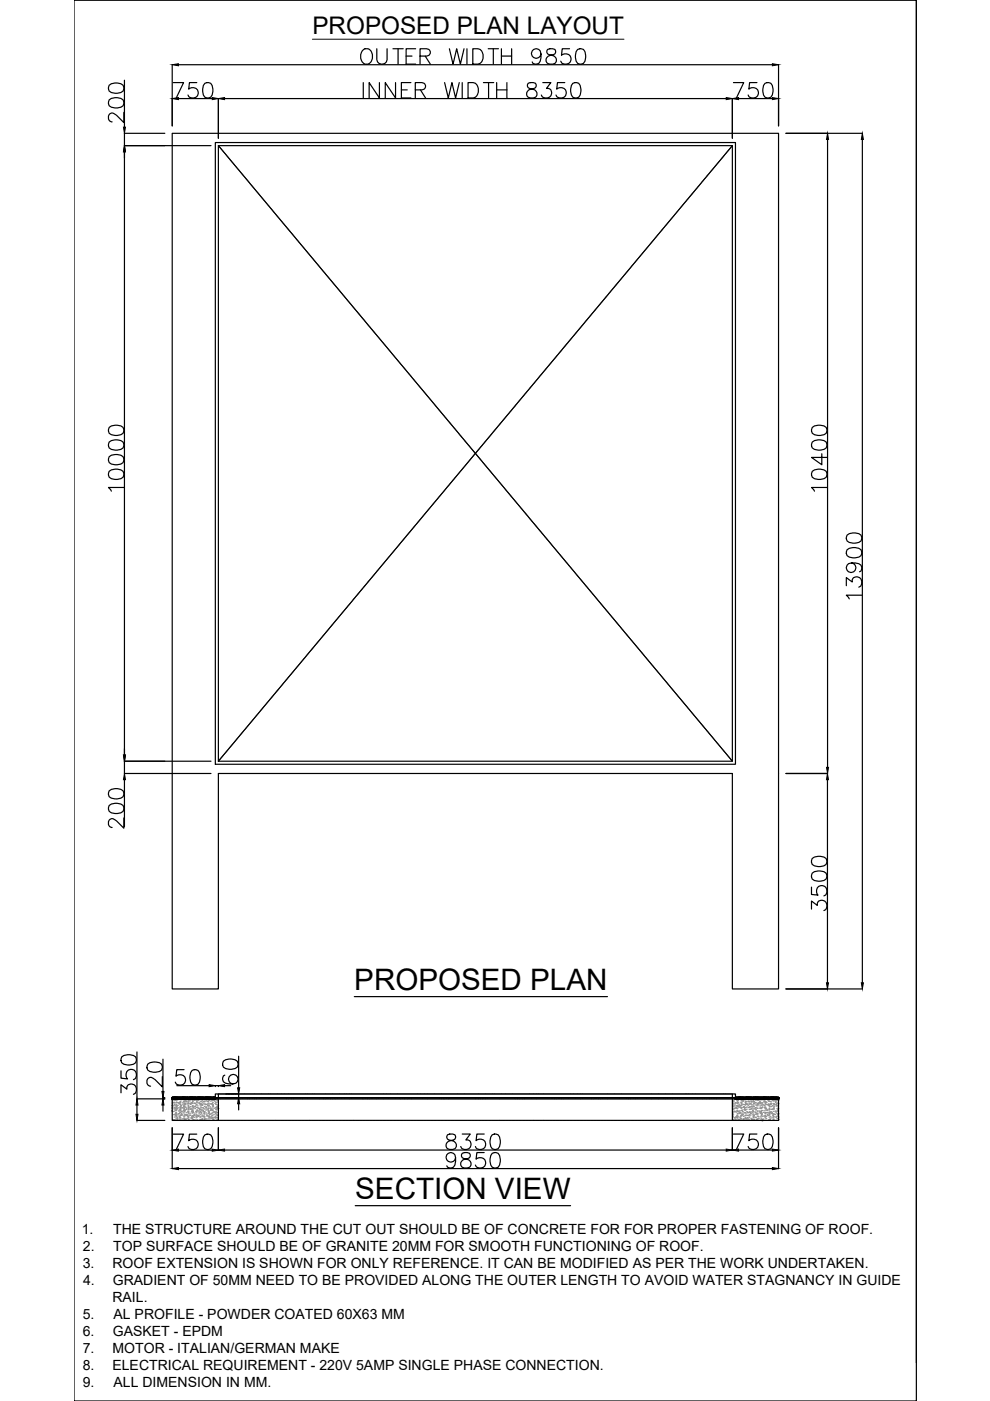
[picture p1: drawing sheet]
<svg xmlns="http://www.w3.org/2000/svg" width="210mm" height="297mm" viewBox="0 0 210 297" stroke-linecap="round" stroke-linejoin="round" font-family="sans-serif">
<defs><g id="words">
<g font-size="6.3">
<text x="75.1" y="210">PROPOSED PLAN</text>
<text x="75.3" y="254.3">SECTION VIEW</text>
</g>
<text font-size="5.1" x="66.2" y="7.2">PROPOSED PLAN LAYOUT</text>
<g font-size="3">
<text x="17.3" y="261.7">1.</text>
<text x="24" y="261.7">THE STRUCTURE AROUND THE CUT OUT SHOULD BE OF CONCRETE FOR FOR PROPER FASTENING OF ROOF.</text>
<text x="17.5" y="268.9">3.</text>
<text x="17.6" y="265.3">2.</text>
<text x="23.8" y="268.9">ROOF EXTENSION IS SHOWN FOR ONLY REFERENCE. IT CAN BE MODIFIED AS PER THE WORK UNDERTAKEN.</text>
<text x="24" y="265.3">TOP SURFACE SHOULD BE OF GRANITE 20MM FOR SMOOTH FUNCTIONING OF ROOF.</text>
<text x="17.6" y="272.5">4.</text>
<text x="23.9" y="272.5">GRADIENT OF 50MM NEED TO BE PROVIDED ALONG THE OUTER LENGTH TO AVOID WATER STAGNANCY IN GUIDE</text>
<text x="17.5" y="279.6">5.</text>
<text x="23.8" y="276">RAIL.</text>
<text x="24.1" y="279.6">AL PROFILE - POWDER COATED 60X63 MM</text>
<text x="17.5" y="286.8">7.</text>
<text x="17.6" y="283.2">6.</text>
<text x="23.9" y="286.8">MOTOR - ITALIAN/GERMAN MAKE</text>
<text x="23.9" y="283.2">GASKET - EPDM</text>
<text x="17.5" y="294">9.</text>
<text x="17.6" y="290.4">8.</text>
<text x="23.8" y="290.4">ELECTRICAL REQUIREMENT - 220V 5AMP SINGLE PHASE CONNECTION.</text>
<text x="24.1" y="294">ALL DIMENSION IN MM.</text>
</g>
</g></defs>
<!-- layer: 0 -->
<g fill="none" stroke="#000" stroke-width=".25">
<path d="M15.7 .1h178.6v296.9h-178.6zM23.1 18.1a2.48 2.48 0 0 1 3 0 1.04 1.04 0 0 1-.5 1.5 2.69 2.69 0 0 1-2.5-.3l-.1-.5zM26.4 17v10M36.5 13.7v13M36.7 17.5h2.2l-1.5 3.3M37.8 13.7h126M41.7 17.5h-1.5l-.2 1.4a1.15 1.15 0 0 1 1.8 0 1.15 1.15 0 0 1-.3 1.7 1.15 1.15 0 0 1-1.6-.5M43.4 17.7a1.06 1.06 0 0 1 1.6 .4 2.68 2.68 0 0 1-.3 2.5 1.06 1.06 0 0 1-1.6-.5 2.74 2.74 0 0 1 .3-2.4zM77 17.5v3.3M77.1 10.5a1.24 1.24 0 0 1 1.9 1.1 1.42 1.42 0 0 1-.3 1.5 1.42 1.42 0 0 1-1.6 .3 1.97 1.97 0 0 1 0-2.9zM79.9 10.3v2.4a1.1 1.1 0 0 0 1.1 .9 1.1 1.1 0 0 0 1.1-.9v-2.4M80.4 17.5v3.3l-2.1-3.3v3.3"/>
<path d="M83.3 10.3h2.2M83.9 17.5v3.3l-2.2-3.3v3.3M84.4 10.3v3.3M85.1 19.1h1.2M86.1 11.9h1.3M87.1 17.5h-2v3.3h2M88.1 19.1h1.4l.4-.2a.76 .76 0 0 0 0-1.2l-.4-.2h-1.4v3.3M88.1 10.3h-2v3.3h2M89.1 11.9h1.4l.4-.2a.76 .76 0 0 0 0-1.2l-.4-.2h-1.4v3.3M89.1 19.1l1.1 1.7M90.1 11.9l1.1 1.7M94.3 17.5l.7 3.3 .8-3.3 .8 3.3 .8-3.3"/>
<path d="M95.3 10.3l.8 3.3 .7-3.3 .8 3.3 .8-3.3M98 17.5v3.3M99 10.3v3.3M99.2 17.5h1.1a1.74 1.74 0 0 1 1.2 1.6 1.74 1.74 0 0 1-1.2 1.7h-1.1zM100.2 10.3h1.1a1.74 1.74 0 0 1 1.2 1.7 1.74 1.74 0 0 1-1.2 1.6h-1.1zM102.5 17.5h2.2M103.5 10.3h2.2M103.6 17.5v3.3M104.6 10.3v3.3M105.3 19.1h2.2M105.3 17.5v3.3M106.3 11.9h2.2"/>
<path d="M106.3 10.3v3.3M107.5 17.5v3.3M108.5 10.3v3.3M112 17.7a.66 .66 0 0 0 .3 1.1 1.49 1.49 0 0 1 1.5 .9 .85 .85 0 0 1-.7 1.1h-.7a.93 .93 0 0 1-.8-1 .93 .93 0 0 1 1-.9l.6-.1a.67 .67 0 0 0 .3-1.1l-.4-.2zM114.7 11.4a1.01 1.01 0 0 1-1.4 .9 1.01 1.01 0 0 1-.4-1.6 1.01 1.01 0 0 1 1.6 .1 2.91 2.91 0 0 1-.3 2.6 .95 .95 0 0 1-1.4-.3M115.1 17.5h1.7l-.9 1.3a1.05 1.05 0 0 1 1.1 1.2 1.05 1.05 0 0 1-1.5 .8l-.4-.2-.3-.5M116.1 10.5a.66 .66 0 0 0 .3 1.1 1.36 1.36 0 0 1 1.6 1.4l-.2 .3a1.29 1.29 0 0 1-2-.3 1.05 1.05 0 0 1 .9-1.3l.6-.1a.67 .67 0 0 0 .4-1.1l-.5-.2zM119.8 17.5h-1.6l-.2 1.4a1.15 1.15 0 0 1 1.8 0 1.15 1.15 0 0 1-.2 1.7 1.15 1.15 0 0 1-1.7-.5M120.8 10.3h-1.6l-.1 1.4a1.15 1.15 0 0 1 1.7 0 1.15 1.15 0 0 1-.2 1.7 1.15 1.15 0 0 1-1.7-.4M121.5 17.7a1.07 1.07 0 0 1 1.5 .4 2.68 2.68 0 0 1-.3 2.5 1.05 1.05 0 0 1-1.6-.5 2.69 2.69 0 0 1 .4-2.4zM122.5 10.5a1.08 1.08 0 0 1 1.5 .5 2.73 2.73 0 0 1-.3 2.4 1.06 1.06 0 0 1-1.5-.4 2.74 2.74 0 0 1 .3-2.5zM155.5 17.5h2.2l-1.6 3.3"/>
<path d="M160.5 17.5h-1.6l-.1 1.4a1.15 1.15 0 0 1 1.7 0 1.15 1.15 0 0 1-.2 1.7 1.15 1.15 0 0 1-1.7-.5M162.2 17.7a1.06 1.06 0 0 1 1.5 .4 2.68 2.68 0 0 1-.3 2.5 1.06 1.06 0 0 1-1.5-.5 2.74 2.74 0 0 1 .3-2.4zM165.1 13.7v13M194.3 .1h.1M194.3 .1v288.7M23.1 21.2a2.53 2.53 0 0 1 3 0 1.05 1.05 0 0 1-.5 1.5 2.69 2.69 0 0 1-2.5-.3l-.1-.4zM26.3 23.8v2.2l-1.6-1.6a.98 .98 0 0 0-1.6-.1l-.1 .9a.81 .81 0 0 0 .8 .6M26.4 32.2v127.9M34.9 28.3h-8.5v2.6h18.3M36.5 28.3h128.6v181.4h-9.8v-45.7h-109v45.7h-9.8zM37.8 20.9h7.2M45.7 30.2h110.2v131.8h-110.2z"/>
<path d="M46.3 30.9h109v130.5h-109zM46.3 20.9v8.4M47.6 20.9h106.4M155.3 20.9v8.4M156.6 20.9h7.2M166.6 28.3h16.3M175.5 29.6v133.1M182.8 29.6v178.8M23.1 99.9a2.53 2.53 0 0 1 3 0 1.05 1.05 0 0 1-.5 1.6 2.69 2.69 0 0 1-2.5-.3l-.1-.5zM23.1 96.8a2.53 2.53 0 0 1 3 0 1.06 1.06 0 0 1-.5 1.6 2.74 2.74 0 0 1-2.5-.3l-.1-.5zM23.1 93.7a2.53 2.53 0 0 1 3 0 1.05 1.05 0 0 1-.5 1.6 2.69 2.69 0 0 1-2.5-.3l-.1-.5zM23.1 90.6a2.53 2.53 0 0 1 3 0 1.04 1.04 0 0 1-.5 1.6 2.69 2.69 0 0 1-2.5-.3l-.1-.5z"/>
<path d="M172.2 99.9a2.52 2.52 0 0 1 3 0 1.07 1.07 0 0 1-.5 1.6 2.68 2.68 0 0 1-2.5-.3l-.1-.5zM172.2 93.7a2.52 2.52 0 0 1 3 0 1.07 1.07 0 0 1-.5 1.6 2.68 2.68 0 0 1-2.5-.3l-.1-.5zM172.2 90.6a2.52 2.52 0 0 1 3 0 1.06 1.06 0 0 1-.5 1.6 2.68 2.68 0 0 1-2.5-.3l-.1-.5zM174.2 96.2v2.3l-2.1-1.5h3.2M26.3 103.4h-3.3l.6 .7M175.3 103.4h-3.2l.6 .7M179.6 116.6a2.52 2.52 0 0 1 3 0 1.05 1.05 0 0 1-.5 1.5 2.68 2.68 0 0 1-2.5-.3l-.2-.5zM179.6 113.5a2.52 2.52 0 0 1 3 0 1.04 1.04 0 0 1-.5 1.5 2.68 2.68 0 0 1-2.5-.3l-.2-.5zM180.5 119.4a1.01 1.01 0 0 1 .9 1.3 1.01 1.01 0 0 1-1.6 .4 1.01 1.01 0 0 1 .1-1.6 2.89 2.89 0 0 1 2.7 .3 .96 .96 0 0 1-.4 1.4M179.4 124.2v-1.7l1.3 .9a1.05 1.05 0 0 1 1.2-1.1 1.05 1.05 0 0 1 .8 1.4l-.1 .5-.5 .3M182.7 126.2h-3.3l.7 .8M23.1 170.8a2.53 2.53 0 0 1 3 0 1.06 1.06 0 0 1-.5 1.5 2.74 2.74 0 0 1-2.5-.3l-.1-.4z"/>
<path d="M23.1 167.7a2.53 2.53 0 0 1 3 0 1.05 1.05 0 0 1-.5 1.5 2.69 2.69 0 0 1-2.5-.3l-.1-.4zM26.3 173.4v2.2l-1.6-1.6a.98 .98 0 0 0-1.6-.1l-.1 .9a.78 .78 0 0 0 .8 .6M26.4 165.3v10M44.7 161.4h-18.3v2.6h18.3M166.6 164h8.9M175.4 165.3v43.1M172.1 192.7v-1.7l1.2 1a1.05 1.05 0 0 1 1.2-1.1 1.05 1.05 0 0 1 .8 1.4l-.1 .4-.5 .4M172.1 188.1v1.5l1.4 .2a1.15 1.15 0 0 1-.1-1.8 1.15 1.15 0 0 1 1.8 .3 1.15 1.15 0 0 1-.5 1.6M172.2 185.1a2.53 2.53 0 0 1 3 0 1.06 1.06 0 0 1-.5 1.6 2.74 2.74 0 0 1-2.5-.3l-.1-.5zM172.2 182a2.53 2.53 0 0 1 3 0 1.05 1.05 0 0 1-.5 1.6 2.69 2.69 0 0 1-2.5-.3l-.1-.5zM75.1 211.3h53.7M166.6 209.7h16.3"/>
<path d="M25.7 231.7v-1.7l1.2 .9a1.05 1.05 0 0 1 1.2-1.1 1.05 1.05 0 0 1 .8 1.4l-.1 .5-.5 .3M25.7 227v1.6l1.4 .1a1.15 1.15 0 0 1-.1-1.7 1.15 1.15 0 0 1 1.7 .2 1.15 1.15 0 0 1-.4 1.7M25.8 224.1a2.53 2.53 0 0 1 3 0 1.06 1.06 0 0 1-.5 1.5 2.65 2.65 0 0 1-2.5-.3l-.1-.4zM29 237.5h5.9M29 223v10h5.9M29 234.3v1.9M31.3 225.6a2.52 2.52 0 0 1 3 0 1.06 1.06 0 0 1-.5 1.6 2.68 2.68 0 0 1-2.5-.3l-.1-.5zM34.4 228.3v2.1l-1.5-1.5a.99 .99 0 0 0-1.6-.2l-.1 1a.81 .81 0 0 0 .7 .6M34.6 224.6v6.8M34.6 234.3v1.3M34.9 232.7h-.4l.1 .3M36.5 233h9.2v-1.1h.6v5.6h-9.8z"/>
<path d="M36.5 232.7h9.2v.3h-9.2zM36.5 239.1v8.7M36.5 233h.1M36.5 232.9l.2-.2-.2 .2M36.5 232.7h.1M36.5 232.9h.1M36.6 233h-.1M36.6 232.7l-.1 .1M36.6 232.8h-.1M36.6 232.9h.1M36.7 232.7h-.1M36.7 232.7l-.2 .2"/>
<path d="M36.7 232.7v.1M36.7 233h.1M36.8 232.7l-.1 .1M36.8 232.7h.1M36.8 232.7l-.2 .3M36.8 232.8l-.1 .1M36.8 232.8l-.1 .2v-.2M36.9 233h.1M36.9 232.7l-.1 .1M36.9 232.8l-.1 .2M36.9 232.9v.1M37 232.7l-.3 .3"/>
<path d="M37 232.8l-.2 .2M37.1 232.7h-.1M37.1 232.8l-.2 .1M37.1 232.7l-.3 .3M37.1 232.9l.1-.1-.3 .2M37.1 232.9l-.1 .1M37.1 232.7l-.2 .3M37.1 232.8h.1M37.1 232.9v.1M37.2 232.9v.1M37.2 232.7h-.1M37.2 232.9l-.1 .1"/>
<path d="M37.3 232.7l-.2 .1M37.3 232.9l-.1 .1M37.3 233h.1M37.3 232.7h.1M37.3 232.7l-.2 .3M37.3 232.8v.1M37.4 233h-.1M37.4 232.7l-.1 .1M37.4 232.9l.2-.2-.3 .3M37.4 232.8l-.1 .1M37.4 232.7h.1M37.5 232.7l-.3 .3"/>
<path d="M37.5 233h.1M37.5 230.2h6.8M37.5 232.9v.1M37.5 232.9h.1M37.6 232.7l-.1 .1M37.6 232.9h.1M37.6 233h.1M37.7 232.7l-.3 .3M37.7 232.8l-.1 .1M37.7 232.9l-.1 .1M37.7 232.7v.1M37.7 232.7l-.2 .2"/>
<path d="M37.8 232.7h.1M37.8 233h-.1M37.8 232.8l-.1 .1M37.8 232.9l-.1 .1M37.8 232.7l-.2 .1M37.8 233h.1M37.8 232.9l.2-.2-.3 .3M37.8 232.8v.1M37.9 232.7l-.4 .3M37.9 232.7l-.1 .1M37.9 232.7h.1M38 233h.1"/>
<path d="M38 232.7v.1M38.1 233h-.1M38.1 232.9v.1M38.1 233h.1M38.1 232.8l-.2 .1M38.1 232.7l-.3 .3M38.1 232.8v.1M38.1 232.7h.1M38.2 232.7l-.2 .2M38.2 232.7h.1M38.2 233h-.1M38.2 232.9v.1"/>
<path d="M38.3 232.7l-.4 .3M38.3 232.7h.1M38.3 232.7l-.2 .2M38.3 232.8l-.1 .1M38.3 232.9v.1M38.4 233h.1M38.4 232.8l-.1 .2M38.4 232.7l-.3 .3M38.4 232.7h.1M38.4 232.8h.1M38.4 232.7l-.1 .2M38.5 232.7h.1"/>
<path d="M38.5 232.8l-.1 .1M38.5 233h.1M38.5 232.8l-.1 .2 .1-.1M38.6 232.7l-.2 .1M38.6 232.7l-.3 .3M38.7 232.7l-.2 .2M38.7 232.8h-.1M38.7 232.7h.1M38.7 232.7l-.2 .3M38.8 232.8l-.2 .2M38.8 232.7h.1M38.8 232.9h-.1"/>
<path d="M38.8 233h.1M38.9 232.8l-.2 .1M38.9 232.7l-.1 .1 .1-.1M38.9 233h.1M39 232.7h-.1M39 232.9l-.1 .1M39 232.7l-.3 .3M39 232.7h.1M39 232.8l-.1 .2M39 232.9h.1M39 233h.1M39 226.8h-1.5l-.2 1.4a1.15 1.15 0 0 1 1.8 0 1.15 1.15 0 0 1-.3 1.7 1.15 1.15 0 0 1-1.6-.5"/>
<path d="M39 232.8l-.2 .2M39.1 232.7l-.1 .1M39.1 232.9l.1-.2-.2 .3M39.1 232.7h.1M39.1 232.7l-.2 .3M39.1 232.8l-.1 .1M39.2 232.9l-.1 .1M39.2 232.9h-.1M39.3 232.7l-.2 .1M39.3 232.7l-.3 .3M39.3 233h.1M39.3 232.7v.1"/>
<path d="M39.3 232.9v.1M39.4 232.8l-.2 .2M39.4 232.7l-.3 .3 .1-.2M39.4 232.7l-.1 .1M39.4 232.9h-.1M39.4 232.7h.1M39.4 233h.1M39.4 232.7l-.1 .2M39.5 232.7l-.1 .1M39.5 233h.1M39.5 232.8l-.2 .1M39.5 232.7l-.3 .3"/>
<path d="M39.5 232.9l-.1 .1M39.5 232.7h.1M39.5 232.9h-.1M39.6 232.9l-.1 .1M39.6 232.7l-.3 .3M39.7 233h-.1M39.7 232.7l-.3 .2M39.7 232.7l-.1 .1M39.7 232.9l-.2 .1M39.7 233h.1M39.7 232.8h.1M39.7 232.7v.1"/>
<path d="M39.8 233h.1M39.8 232.8l-.2 .2M39.8 232.7l-.2 .3M39.8 232.7h.1M39.8 232.8l-.1 .1M39.8 232.9v.1M39.8 232.7l-.3 .3M39.9 233h.1M39.9 232.8l-.1 .1M39.9 232.7l-.1 .1M39.9 232.9l-.1 .1M39.9 232.7h.1"/>
<path d="M39.9 232.7v.1M40 232.7h.1M40 232.8l-.2 .1M40 232.8v-.1l-.1 .2M40 232.7l-.3 .3M40 233h.1M40.1 233h-.1M40.1 232.7h.1M40.1 233h.1M40.1 232.8l-.2 .2M40.1 232.8l-.1 .1M40.1 232.7l-.2 .3"/>
<path d="M40.1 232.9v.1M40.2 233h.1M40.2 232.9h-.1M40.3 233h-.1M40.3 232.9l-.1 .1M40.3 232.7l-.4 .3M40.3 232.7h.1M40.4 232.7l-.3 .3M40.4 232.8l-.1 .2M40.4 232.8v.1M40.4 232.8l-.1 .1M40.5 232.7h-.1"/>
<path d="M40.5 232.7h.1M40.5 232.9h.1M40.6 233h.1M40.6 232.7h.1M40.6 232.7l-.3 .3M40.6 232.8l-.1 .1M40.7 233h-.1M40.7 232.7l-.3 .3M40.7 232.7h.1M40.7 232.9l-.1 .1M40.7 226.9a1.06 1.06 0 0 1 1.6 .5 2.65 2.65 0 0 1-.3 2.5 1.06 1.06 0 0 1-1.6-.5 2.68 2.68 0 0 1 .3-2.5zM40.7 232.7l-.2 .3 .2-.1"/>
<path d="M40.8 232.8l-.1 .1M40.8 232.8h.1M40.8 232.7l-.1 .2M40.9 232.9l-.1 .1M40.9 232.7l-.2 .3M40.9 232.7l-.2 .2M40.9 233h.1M40.9 232.7v.1M41 232.8l-.1 .1M41 232.9l-.1 .1M41 232.7v.1M41 232.7l-.3 .3 .1-.1"/>
<path d="M41 232.7h.1M41 233h.1M41.1 232.8h-.1M41.1 233h-.1M41.1 232.7v.1M41.1 233h.1M41.2 232.7l-.3 .3 .2-.3M41.2 232.8l-.2 .1M41.2 232.7h.1M41.2 232.9h-.1M41.2 232.9v.1M41.2 232.8l-.1 .2"/>
<path d="M41.2 232.7l-.2 .3M41.2 232.8l-.1 .1M41.3 232.9l-.1 .1M41.3 232.9h-.1M41.3 233h.1M41.4 232.7l-.1 .1M41.4 233h.1M41.4 232.8h-.1M41.4 232.7l-.3 .3M41.4 232.7l-.1 .2M41.4 232.7h.1M41.5 232.7h-.1"/>
<path d="M41.5 232.8l-.1 .1M41.5 232.8l-.2 .1M41.5 233h.1M41.5 233l.3-.3-.3 .3M41.5 232.7l-.2 .3M41.6 232.9h-.1M41.6 232.7h.1M41.6 232.7l-.1 .1M41.6 232.8l-.2 .2M41.6 232.7l-.3 .3M41.7 233h.1M41.7 232.8h.1"/>
<path d="M41.7 232.7l-.1 .1M41.7 232.7h.1M41.7 232.9h.1M41.8 233h.1M41.8 232.9l-.1 .1M41.8 233l.2-.3v.1h.2l-.3 .2M41.8 232.9h.1M41.9 232.7h.1M41.9 233h-.1M41.9 233h.1M41.9 232.8l-.2 .2M41.9 232.9h.1"/>
<path d="M41.9 232.7l-.3 .3M42 232.7h-.1M42 232.7h.1M42 232.7l-.2 .2M42 232.9v.1M42.1 233h.1M42.1 232.7l-.2 .2M42.1 232.9h-.1M42.1 232.9h.1M42.2 232.9h.1M42.2 233h.1M42.2 232.8l-.1 .2"/>
<path d="M42.2 232.9v.1M42.3 232.8l-.1 .1M42.3 233h-.1M42.3 232.7l-.3 .2M42.4 232.8h-.2M42.4 232.7h-.1M42.4 232.7l-.2 .2M42.4 232.7l-.1 .1M42.5 232.7l-.1 .1M42.5 232.8h.1M42.5 232.7l-.1 .2M42.5 232.9l-.1 .1"/>
<path d="M42.6 232.7l-.3 .2h.1M42.6 232.7v.1M42.6 232.8l-.1 .2M42.7 232.7l-.4 .3 .2-.2M42.7 232.7l-.1 .1M42.7 232.7h.1M42.7 232.8v.1M42.7 232.9v.1M42.7 232.7v.1M42.8 232.7l-.3 .3M42.8 232.7h.1M42.9 232.9l-.2 .1"/>
<path d="M42.9 232.8l-.2 .1M42.9 232.7l-.4 .3M42.9 232.8l-.1 .1M42.9 233h.1M43 232.8l-.2 .1M43 233h-.1M43 232.9l.1-.1v.2M43 232.7l-.1 .1M43.1 232.7l-.1 .1M43.1 232.7h.1M43.1 232.7l-.2 .2M43.1 233h.1"/>
<path d="M43.2 233h.1M43.2 232.9l.1-.2-.2 .3M43.2 232.7l-.3 .3 .2-.2M43.2 232.9h-.1M43.2 232.7h.1M43.2 232.7v.1M43.3 232.7l-.3 .3M43.3 233h.1M43.3 232.9l.1-.1-.2 .2M43.3 232.9h-.1M43.4 232.7l-.1 .1M43.4 232.7h.1"/>
<path d="M43.4 233h.1M43.5 232.8l-.2 .1M43.5 232.9l-.1 .1M43.5 232.9h-.1M43.5 232.7h.1M43.5 232.8l-.1 .2M43.5 233h.1M43.5 232.9h.1M43.5 232.9l.2-.2-.2 .3M43.6 232.7l-.3 .2M43.6 232.9l-.1 .1M43.6 232.7h.1"/>
<path d="M43.6 232.7l-.1 .2M43.7 232.9l-.1 .1M43.7 232.7l-.1 .2M43.7 233h.1M43.7 232.8l.2-.1-.2 .2M43.8 232.9h-.1M43.8 232.8h-.1M43.8 233h-.1M43.8 232.9l-.1 .1M43.9 233h.1M43.9 232.9v.1M43.9 232.7l-.2 .3"/>
<path d="M44 232.7l-.2 .3M44 232.8l-.1 .1M44 232.7h.1M44.1 232.7l-.2 .2M44.2 233h.1M44.2 232.7l-.3 .3 .2-.1M44.2 232.8l-.2 .1M44.2 232.7v.1M44.2 232.9v.1M44.3 233h.1M44.3 232.8h-.1M44.3 232.7l-.3 .3"/>
<path d="M44.3 232.9l-.1 .1M44.3 232.7h.1M44.3 232.9h-.1M44.4 232.9h-.1M44.4 232.8l-.3 .2M44.5 232.7h.1M44.5 232.8l-.2 .2M44.6 232.7l-.2 .2M44.6 232.7l-.3 .3M44.6 233h.1M44.6 232.7h.1M44.6 232.8l-.2 .2"/>
<path d="M44.6 232.7v.1M44.7 232.7l-.2 .2M44.7 232.7h.1M44.7 232.8v.1M44.7 233h.1M44.7 232.9v.1M44.7 232.9l-.1 .1M44.8 233h-.1M44.8 232.9h-.1M44.8 233h.1M44.8 232.8v.1M44.8 232.7l-.2 .2"/>
<path d="M44.9 232.7h-.1M44.9 232.7l-.1 .1M44.9 232.9l-.1 .1M44.9 232.7h.1M44.9 232.9v.1M44.9 232.7l-.2 .2M44.9 233h.1M45 232.7l-.3 .2M45 233h.1M45 232.7l-.2 .2M45 232.7l-.1 .3M45 232.7h.1"/>
<path d="M45.1 232.7l-.3 .3M45.1 232.8l-.1 .1M45.1 232.9l-.1 .1M45.1 233h.1M45.1 232.8l-.1 .2M45.1 232.9v.1M45.1 232.7h.1M45.2 232.8l-.2 .1M45.2 233h-.1M45.2 232.9h-.1M45.2 232.7l-.3 .2 .2-.1M45.2 232.7h.1"/>
<path d="M45.3 232.7h-.1M45.3 232.7l-.2 .2M45.3 232.8l-.2 .2M45.3 232.9v.1M45.3 232.9l-.1 .1M45.3 233h.1M45.4 232.7l-.2 .2M45.4 232.7l-.1 .1M45.4 232.7h.1M45.4 232.7l-.2 .3M45.4 232.8l-.1 .1M45.5 232.8l-.2 .1"/>
<path d="M45.5 233h.1M45.5 232.9h.1M45.5 232.8l-.1 .2M45.5 232.7l-.1 .1M45.5 232.9v.1M45.6 233h-.1M45.6 232.7l-.3 .3M45.6 232.8l-.1 .1M45.6 232.7h.1M45.7 232.8l-.3 .2M45.7 232.8l-.1 .2 .1-.1M45.7 230.2v.2"/>
<path d="M45.7 230.2h.6M46.3 230.2v.2M46.3 239.1v4.8M47.4 225a2.52 2.52 0 0 1 2.9 0 1.05 1.05 0 0 1-.5 1.6 2.68 2.68 0 0 1-2.4-.4l-.2-.4zM47.6 230.2h1.3M47.7 228a.96 .96 0 0 0-.3 1.3 2.97 2.97 0 0 0 2.6 .4 1.01 1.01 0 0 0 .1-1.7 1.01 1.01 0 0 0-1.6 .4 1.01 1.01 0 0 0 .9 1.4M47.9 231.9h2.7v.8h-2.7M50.6 223.9v6.7M50.6 234v1.3M155.3 231.9h.6v1.1h9.2v4.5h-9.8zM155.3 239.1v4.8M155.9 232.7h.1"/>
<path d="M155.9 232.7h9.2v.3h-9.2zM155.9 232.8h.1M156 232.8h-.1M156 232.8v.1M156 233h.1M156 232.7l-.1 .1M156.1 233h-.1M156.1 233h.1M156.1 232.7l-.2 .2M156.2 232.7l-.2 .2M156.2 232.7h.1M156.2 232.8l-.3 .2"/>
<path d="M156.3 233h.1M156.3 232.7l-.3 .3M156.3 232.7l-.3 .2M156.3 232.7h.1M156.3 232.8l-.1 .1M156.3 232.7l-.2 .3M156.4 232.8l-.3 .2 .2-.1M156.4 233h.1M156.4 232.9v.1M156.4 232.7l-.1 .1M156.4 232.9h.1M156.4 232.7h.1"/>
<path d="M156.4 233l.4-.3-.3 .3M156.5 232.7l-.3 .3M156.5 232.8l-.1 .1M156.6 232.7h-.1M156.6 232.7l-.1 .2M156.6 232.8h.1M156.6 233h.1M156.7 232.8h-.1M156.7 232.7l-.3 .3M156.7 232.9h.1M156.8 233h.1M156.8 233h-.1"/>
<path d="M156.9 232.8l-.1 .1M156.9 232.8l-.2 .1M156.9 232.7l-.2 .3M156.9 232.8h.1M157 232.7h.1M157 232.7l-.1 .1M157 232.8v.1M157 232.9v.1M157.1 232.7l-.2 .2M157.1 232.8l-.1 .1M157.1 232.7l-.2 .3M157.1 232.9l-.1 .1"/>
<path d="M157.1 232.7l-.1 .2M157.2 232.7l-.1 .1M157.2 232.9l-.1 .1M157.2 232.8l.1-.1-.2 .3M157.2 232.7l-.2 .3M157.2 232.7h.1M157.3 232.7l-.1 .1M157.3 232.8l-.1 .1M157.3 233h.1M157.4 232.8l-.2 .1M157.4 232.7l-.1 .1M157.4 232.9h.1"/>
<path d="M157.5 233h.1M157.5 232.7l-.2 .3M157.6 233h-.1M157.6 232.8l-.5 .2M157.6 232.9l-.1 .1M157.6 232.7l-.3 .3M157.6 232.7l-.1 .2M157.7 232.7h.1M157.7 233h-.1M157.7 233h.1M157.7 232.7l-.2 .2M157.8 232.7l-.2 .2"/>
<path d="M157.8 232.7h.1M157.8 232.7l-.1 .2M157.8 232.9h-.1M157.8 232.8l.1-.1-.3 .3M157.8 232.8v.1M157.8 232.9l.2-.1-.2 .2M157.9 233h.1M157.9 232.7h.1M157.9 232.7v.1M158 232.7h.1M158 232.8l-.3 .2M158 233h.1"/>
<path d="M158 232.8l-.1 .2M158 232.9v.1M158.1 232.7l-.1 .1M158.1 232.7h.1M158.1 232.8l-.1 .1M158.1 233h.1M158.1 232.9h.1M158.2 232.8l-.2 .1M158.2 232.7l-.2 .1M158.2 232.7l-.1 .1M158.2 232.7v.2M158.2 232.9l.3-.2z"/>
<path d="M158.3 232.9l-.1 .1M158.3 233h.1M158.3 232.7l-.3 .3M158.3 232.8l-.2 .2M158.3 232.7l-.1 .1M158.3 232.7h.1M158.4 232.9l-.1 .1M158.4 233h.1M158.5 233h.1M158.5 232.9l-.1 .1M158.5 232.8l-.1 .1M158.5 232.8v.1"/>
<path d="M158.6 232.8l-.3 .2M158.6 232.7h-.1M158.6 232.7h.1M158.6 232.9l-.1 .1M158.7 232.7l-.1 .2M158.7 232.7l-.4 .3M158.7 232.8h.1M158.7 233h.1M158.8 232.8l-.2 .1M158.8 232.9l-.2 .1M158.8 232.7l-.3 .3M158.8 232.9v.1"/>
<path d="M158.8 232.8l-.2 .2M158.8 233h.1M158.8 232.7l-.1 .2M158.9 232.7h.1M158.9 232.9l-.1 .1M158.9 233h.1M159 232.8l-.2 .1M159 232.7l-.2 .1M159 232.7h.1M159 232.9h.1M159 232.8l-.2 .2M159.1 232.9l-.2 .1"/>
<path d="M159.1 232.7l-.2 .2M159.1 232.7l-.2 .3M159.2 232.7l-.2 .2M159.2 232.9l-.1 .1M159.2 233h.1M159.2 232.7l-.1 .1M159.2 232.9v.1M159.3 232.7l-.3 .3M159.3 232.7l-.1 .2zM159.3 233h.1M159.3 232.9h.1M159.4 232.7l-.3 .3 .2-.2"/>
<path d="M159.4 233h.1M159.4 232.7l-.1 .1M159.4 232.7h.1M159.4 232.9v.1M159.4 232.7l-.2 .2M159.4 232.9h-.1M159.5 232.9h.1M159.5 232.7l-.3 .3M159.5 232.7v.1M159.6 232.9l.1-.2-.3 .3M159.6 233h-.1M159.6 232.7l-.2 .2"/>
<path d="M159.6 232.7v.1M159.6 232.9l-.2 .1M159.6 232.7h.1M159.6 232.9l-.1 .1M159.6 232.8h.1M159.7 233h.1M159.7 232.7h.1M159.7 232.7l-.1 .2M159.8 232.7l-.1 .1M159.8 232.8l-.1 .1M159.8 232.7h.1M159.8 232.9l-.1 .1"/>
<path d="M159.9 232.7l-.1 .2M159.9 232.7v.1M159.9 233h.1M160 232.7l-.2 .2M160 232.7l-.1 .1M160 232.7h.1M160 232.9l-.2 .1M160 232.7l-.3 .3M160.1 233h.1M160.1 232.9l-.1 .1M160.1 232.8l-.2 .2M160.1 232.7l-.1 .1"/>
<path d="M160.1 232.7l-.3 .3 .2-.2M160.2 232.7l-.1 .1M160.2 232.8h-.1M160.2 232.7l-.2 .3M160.3 232.9v.1M160.3 232.8l-.2 .2M160.3 232.7l-.1 .1M160.4 232.9h-.1M160.4 232.7h-.1M160.4 233h.1M160.4 232.8l-.1 .1M160.4 232.7l-.3 .3"/>
<path d="M160.4 232.7v.1M160.4 232.9l-.1 .1M160.5 233h.1M160.5 232.7l-.1 .1M160.5 232.7h.1M160.5 232.9l-.1 .1M160.5 232.7l-.2 .2M160.5 232.8l-.1 .2M160.6 232.7l-.1 .1M160.6 233h-.1M160.6 232.8l-.1 .1M160.6 232.9l.2-.2-.3 .3"/>
<path d="M160.6 232.7h.1M160.7 232.7l-.3 .3M160.7 233h.1M160.8 232.7l-.1 .1M160.8 232.7l-.2 .3M160.8 233h.1M160.9 232.7l-.1 .1M160.9 232.9l-.1 .1M160.9 232.8h-.1M160.9 232.7v.1M160.9 232.8l-.2 .1M160.9 232.7l-.2 .2"/>
<path d="M160.9 232.7h.1M160.9 232.8v.1M160.9 233h.1M161 232.7l-.2 .3M161 232.9l.2-.2-.2 .2M161 233h.1M161 232.9h.1M161 232.7v.1M161.1 232.7l-.2 .1M161.1 232.7l-.2 .2M161.1 232.9l-.1 .1M161.1 232.7h.1"/>
<path d="M161.1 232.9v.1M161.2 232.7l-.3 .3M161.2 233h.1M161.2 232.7v.1M161.3 232.9l-.1 .1M161.3 233h.1M161.3 232.7l-.2 .3M161.3 232.7l-.1 .1M161.4 232.7h.1M161.4 233h-.1M161.4 232.7l-.2 .2M161.4 232.9v.1"/>
<path d="M161.4 232.7l-.3 .3M161.5 232.7h.1M161.5 232.7l-.2 .2M161.5 232.8l-.2 .2M161.5 232.9v.1M161.5 232.7l-.3 .3M161.6 233h.1M161.6 232.7l-.1 .1M161.6 232.7l-.2 .2M161.6 232.7h.1M161.7 232.8l-.1 .1M161.7 232.8h-.1"/>
<path d="M161.7 232.7l-.3 .3M161.7 233h.1M161.7 232.8l-.1 .2M161.8 233h-.1M161.8 232.7l-.3 .3M161.8 232.9h-.1M161.8 232.8v.1M161.9 232.8l-.2 .1M161.9 232.7h-.1M161.9 233h.1M161.9 232.7h.1M161.9 232.7l-.3 .3"/>
<path d="M162 232.9l-.1 .1M162 232.8l-.2 .2M162 232.7l-.2 .2M162 232.7h.1M162 232.8l-.1 .1M162.1 232.7l-.1 .1M162.1 233h.1M162.1 232.7l-.2 .2M162.1 232.7h.1M162.1 232.9v.1M162.2 232.7l-.2 .2M162.2 232.7h.1"/>
<path d="M162.2 232.8h-.1M162.2 233h.1M162.3 232.9l-.1 .1M162.3 232.8l-.3 .2 .1-.1M162.3 232.8v.1M162.3 232.7l-.2 .2M162.4 232.7l-.1 .1M162.4 232.8l-.1 .2M162.4 232.8l-.1 .1M162.4 232.7l-.2 .3M162.4 232.8h.1M162.5 232.7l-.1 .1"/>
<path d="M162.5 233h-.1M162.5 232.7v.1M162.5 232.9v.1M162.5 232.8l-.1 .1M162.6 232.7l-.3 .3M162.6 232.7l-.1 .1M162.6 232.7h.1M162.6 233h.1M162.6 232.7l-.1 .2M162.6 232.8l-.1 .1M162.6 232.7v.1M162.7 233h.1"/>
<path d="M162.7 232.8l-.2 .1M162.7 232.7l-.3 .3M162.7 232.9v.1M162.7 232.7h.1M162.7 232.9l-.1 .1M162.8 232.9l-.1 .1M162.8 232.7l-.3 .3M162.8 233h.1M162.9 232.7l-.3 .2M162.9 232.7l-.1 .1M162.9 232.9l-.2 .1M162.9 233h.1"/>
<path d="M162.9 232.8h.1M162.9 232.7v.1M162.9 232.8l-.1 .2M163 232.7l-.3 .3M163 232.7l-.2 .3M163 232.7h.1M163 233h.1M163 232.9v.1M163.1 233h.1M163.1 232.8l-.2 .1M163.1 232.7l-.2 .2M163.1 232.9l-.1 .1"/>
<path d="M163.1 232.7h.1M163.1 232.7v.1M163.1 232.8l-.1 .1M163.2 232.8l.1-.1-.2 .2M163.2 232.7l-.3 .3M163.2 233h.1M163.2 232.9l-.1 .1M163.3 233h-.1M163.3 232.7h.1M163.3 232.8l-.2 .2M163.3 232.8l-.1 .1M163.3 232.7l-.2 .3"/>
<path d="M163.4 233h.1M163.4 232.7l-.1 .1M163.5 232.9l-.1 .1M163.5 232.9l-.2 .1M163.5 232.8l-.1 .1M163.5 232.7l-.3 .3M163.5 232.8l-.2 .2M163.5 232.7h.1M163.5 232.7l-.2 .3M163.6 232.8l-.1 .1M163.6 232.9l-.1 .1M163.6 232.7l-.1 .2"/>
<path d="M163.7 232.7h-.1M163.7 232.7l-.3 .3M163.8 233h.1M163.8 232.7l-.1 .1M163.8 232.7h.1M163.8 232.7l-.2 .3 .1-.1M163.8 233l.3-.3-.2 .3M163.8 232.9l-.1 .1M163.9 232.8l-.1 .1M163.9 233h-.1M163.9 232.7l-.3 .3 .3-.3v.1M163.9 232.7h.1"/>
<path d="M164 232.8l-.1 .1M164 232.7l-.1 .2M164.1 233h.1M164.1 232.7l-.2 .2M164.1 232.8v.1M164.2 232.9l-.1 .1M164.2 232.7l-.1 .1M164.2 232.7l-.3 .3M164.2 232.7h.1M164.2 232.9h-.1M164.2 233h.1M164.2 232.8h.1"/>
<path d="M164.3 232.7l-.1 .1M164.3 232.8l-.1 .1M164.3 233h-.1M164.3 233h.1M164.3 232.7l-.2 .2M164.3 232.7v.1M164.3 232.8v.1M164.4 232.7h.1M164.4 232.9l-.1 .1M164.4 232.8l-.1 .2M164.5 232.8l-.2 .1M164.5 232.9l-.1 .1"/>
<path d="M164.5 232.7l-.3 .3M164.5 233h.1M164.5 232.7h.1M164.5 232.7l-.1 .1M164.5 232.7v.1M164.6 233h.1M164.6 232.7l-.3 .3M164.6 232.8l-.2 .1M164.6 232.7l-.1 .1M164.6 232.7h.1M164.7 232.9h-.1M164.7 232.8l-.2 .1"/>
<path d="M164.7 233h-.1M164.7 233h.1M164.7 232.9v.1M164.7 232.7l-.2 .3M164.8 232.7h-.1M164.8 232.7l-.1 .1M164.8 232.7h.1M164.8 232.9v.1M164.8 232.8l-.1 .1M164.8 233h.1M164.8 232.7l-.3 .3M164.9 232.7l-.1 .1"/>
<path d="M164.9 233h.1M164.9 232.8h.1M164.9 233l.1-.2v.2M164.9 232.7h.1M164.9 232.9l-.1 .1M165 232.9l-.1 .1M165 233h.1M165 232.8l-.2 .1M165 232.7l-.3 .3M165 232.7v.1M165 232.9h.1M165 232.7h.1"/>
<path d="M165.1 239.1v8.7M165.1 232.7l-.3 .3M165.1 232.9l-.1 .1M165.1 233h.1M36.7 240.5h2.2l-1.5 3.2M37.8 243.9h7.2M37.8 247.8h126M41.7 240.5h-1.5l-.2 1.4a1.15 1.15 0 0 1 1.8-.1 1.15 1.15 0 0 1-.3 1.8 1.15 1.15 0 0 1-1.6-.5M43.4 240.6a1.04 1.04 0 0 1 1.6 .5 2.69 2.69 0 0 1-.3 2.5 1.08 1.08 0 0 1-1.6-.5 2.73 2.73 0 0 1 .3-2.5zM47.6 243.8h106.4M75.3 255.6h45.7M94.9 240.6a.66 .66 0 0 0 .3 1.1 1.49 1.49 0 0 1 1.6 .9 .86 .86 0 0 1-.8 1.1h-.6a.94 .94 0 0 1-.9-1 .94 .94 0 0 1 1-.9l.6-.1a.67 .67 0 0 0 .3-1.1l-.4-.2z"/>
<path d="M96.6 245.5a1.01 1.01 0 0 1-1.4 .8 1.01 1.01 0 0 1-.4-1.6 1.01 1.01 0 0 1 1.6 .1 2.97 2.97 0 0 1-.3 2.7 .96 .96 0 0 1-1.4-.3M98 240.4h1.7l-.9 1.3a1.05 1.05 0 0 1 1.1 1.2 1.05 1.05 0 0 1-1.4 .8l-.5-.1-.3-.5M98 244.5a.66 .66 0 0 0 .3 1.1 1.49 1.49 0 0 1 1.6 .9 .86 .86 0 0 1-.8 1.1h-.6a.93 .93 0 0 1-.9-1 .93 .93 0 0 1 1-.8l.6-.2a.66 .66 0 0 0 .3-1.1l-.4-.1zM102.7 240.4h-1.6l-.2 1.4a1.15 1.15 0 0 1 1.8 0 1.15 1.15 0 0 1-.2 1.7 1.15 1.15 0 0 1-1.7-.4M102.7 244.4h-1.6l-.2 1.4a1.15 1.15 0 0 1 1.8-.1 1.15 1.15 0 0 1-.2 1.8 1.15 1.15 0 0 1-1.7-.5M104.4 240.6a1.05 1.05 0 0 1 1.5 .5 2.68 2.68 0 0 1-.3 2.5 1.05 1.05 0 0 1-1.5-.5 2.69 2.69 0 0 1 .3-2.5zM104.4 244.5a1.05 1.05 0 0 1 1.5 .5 2.68 2.68 0 0 1-.3 2.5 1.05 1.05 0 0 1-1.5-.5 2.69 2.69 0 0 1 .3-2.5zM155.5 240.4h2.2l-1.6 3.3M156.6 243.8h7.2M160.5 240.4h-1.6l-.1 1.4a1.15 1.15 0 0 1 1.7 0 1.15 1.15 0 0 1-.2 1.8 1.15 1.15 0 0 1-1.7-.5M162.2 240.6a1.04 1.04 0 0 1 1.5 .5 2.68 2.68 0 0 1-.3 2.5 1.06 1.06 0 0 1-1.5-.5 2.74 2.74 0 0 1 .3-2.5zM194.3 288.8h.1"/>
</g>
<!-- layer: HIDDEN -->
<g fill="none" stroke="#000" stroke-width=".25">
<path d="M46.3 30.9l1.4 1.7M47.7 32.6l.3 .4M48.1 33l5.2 6.3M53.3 39.3l4.1 4.9M148.1 39.5l-4.3 5.1M152.3 34.5l-4.2 4.9M152.4 34.3l-.1 .2M152.5 34.2l-.1 .1M152.6 34.1l-.1 .1M152.7 34l-.1 .1M152.7 33.9v.1M152.9 33.7l-.1 .2"/>
<path d="M153 33.7h-.1M153 33.6h.1M153.2 33.4l-.1 .1M153.3 33.3h-.1M153.4 33.2h-.1M153.5 33l-.1 .1M153.8 32.7l-.2 .3M153.8 32.6v.1M153.9 32.5v.1M154.1 32.3l-.1 .2M154.2 32.2l-.1 .1M154.2 32.1v.1"/>
<path d="M154.3 32v.1M154.5 31.8l-.2 .2M154.6 31.7l-.1 .1M155.3 30.9l-.7 .8M57.5 44.2v.1M57.5 44.3l.2 .2M57.7 44.5l.1 .1M57.8 44.6v.1M57.9 44.7l.9 1.1M58.8 45.9h.1M58.9 46h.1M59 46.1h.1"/>
<path d="M59.1 46.2h.1M59.1 46.2l.2 .2M59.3 46.4l.1 .1M59.4 46.5v.1M59.5 46.6l.1 .2M59.6 46.8l.1 .1M59.7 46.9v.1M59.8 47v.1M59.8 47.1l.1 .1M59.9 47.2l.2 .2M60.1 47.4v.1M60.2 47.5h.1"/>
<path d="M60.3 47.6l.4 .5M60.7 48.2l.2 .1M60.9 48.3v.1M61 48.4v.1M61 48.5l.2 .2M61.2 48.7l.1 .1M61.3 48.8v.1M61.4 48.9v.1M61.4 49l.1 .1M61.5 49.1l1.3 1.5M62.8 50.6l.1 .2M63 50.8l1.4 1.7"/>
<path d="M64.4 52.5l.1 .1M64.5 52.6l3.1 3.8M67.7 56.4v.1M67.7 56.6l2.3 2.7M70.1 59.3l2.5 3M131.4 59.5l-2.4 2.8M133.8 56.6l-2.4 2.9M133.9 56.4v.1M136.9 52.9l-2.9 3.5M137 52.8l-.1 .1M138.5 51l-1.5 1.8M138.5 50.9v.1"/>
<path d="M138.6 50.8v.1M138.8 50.6l-.1 .2M139.7 49.5l-.9 1.1M139.8 49.4v.1M139.9 49.3l-.1 .1M140.1 49.1l-.2 .2M140.1 49v.1M140.2 48.9v.1M140.3 48.8v.1M140.4 48.7l-.1 .1M140.5 48.5l-.1 .2M140.6 48.4v.1"/>
<path d="M140.7 48.3l-.1 .1M140.9 48.2l-.2 .1M142.5 46.2l-1.6 1.9M142.5 46.2h.1M143.7 44.7l-1.1 1.4M143.8 44.6v.1M72.6 62.4h.1M72.7 62.5l2.9 3.5M75.6 66l5.6 6.6M81.2 72.7l1.2 1.4M82.4 74.1l.1 .1M82.5 74.2l4.2 5"/>
<path d="M86.7 79.3h.1M86.8 79.4l.5 .6M114.3 79.9v.1M114.4 79.8v.1M114.6 79.6l-.2 .2M114.6 79.5v.1M119.1 74.2l-4.4 5.3M119.2 74.1l-.1 .1M120.2 72.9l-1 1.2M125.8 66.2l-5.6 6.6M125.9 66.1l-.1 .1M126 66l-.1 .1"/>
<path d="M126.1 65.8l-.1 .2M126.2 65.7l-.1 .1M126.3 65.6l-.1 .1M126.4 65.5l-.1 .1M126.4 65.4v.1M126.6 65.2l-.1 .2M126.7 65.1l-.1 .1M126.8 65l-.1 .1M126.9 64.9l-.1 .1M127 64.8h-.1M127.1 64.7h-.1M127.1 64.6h.1"/>
<path d="M128.9 62.5l-1.7 2M129 62.4h-.1M87.3 80l.1 .1M87.4 80.1l4.9 5.8M92.3 85.9l2.8 3.4M95.2 89.4h.1M95.2 89.5h.1M95.3 89.6h.1M95.4 89.7l.1 .1M95.5 89.8l.1 .1M95.6 89.9l.1 .1M95.7 90l.1 .2"/>
<path d="M95.9 90.2v.1M95.9 90.3l.1 .1M96 90.4l.1 .1M96.1 90.5l.1 .1M96.2 90.6l.1 .2M96.3 90.8l.1 .1M96.4 90.9l.8 .9M97.2 91.9l.7 .8M97.8 99.7l-3.2 3.9M97.9 99.6h.1M97.9 92.7l.1 .1M98 92.8l.1 .1"/>
<path d="M98.1 92.9v.1M98.2 93v.1M98.3 93.1l.1 .2M98.3 99.1l-.4 .5M98.4 99l-.1 .1M98.4 93.3l.1 .1M98.5 93.4h.1M98.6 98.8l-.2 .2M98.6 93.5l.1 .1M98.6 98.7v.1M98.7 98.6v.1M98.7 93.7h.1"/>
<path d="M98.8 98.5l-.1 .1M98.8 93.8h.1M98.9 98.4l-.1 .1M98.9 93.9h.1M99 94h.1M99 98.3l-.1 .1M99 94.1l.2 .1M99.1 98.2h-.1M99.2 98.1h-.1M99.2 94.2l.1 .1M99.3 94.3l7.8 9.4M99.4 97.8l-.2 .2"/>
<path d="M99.5 97.7h.1M99.6 97.6h-.1M99.7 97.5h-.1M99.8 97.3l-.1 .1M99.9 97.2v.1M100 97.1l-.1 .1M100.1 97l-.1 .1M100.1 96.9v.1M100.3 96.7l-.1 .2M100.4 96.6l-.1 .1M100.5 96.5l-.1 .1M100.6 96.3l-.1 .2"/>
<path d="M103.4 93l-2.8 3.3M103.5 92.9l-.1 .1M109 86.3l-5.5 6.6M109.1 86.2l-.1 .1M109.3 85.9l-.2 .3M112 82.7l-2.7 3.2M112.2 82.5l-.2 .2M112.3 82.4l-.1 .1M112.3 82.3v.1M112.5 82.1l-.1 .2M112.6 82l-.1 .1M112.6 81.9v.1"/>
<path d="M112.7 81.8v.1M112.8 81.7v.1M113 81.6l-.2 .1M113.1 81.5h-.1M113.1 81.4h.1M114.2 80.1l-1 1.2M114.2 80v.1M81.1 119.7l-5.5 6.6M81.2 119.6l-.1 .1M84.6 115.5l-3.4 4.1M85.9 114l-1.3 1.5M86 113.9l-.1 .1"/>
<path d="M86 113.8v.1M86.2 113.6l-.1 .2M86.3 113.5l-.1 .1M86.4 113.4l-.1 .1M86.4 113.3v.1M86.5 113.2v.1M86.7 113l-.2 .2M86.8 112.9l-.1 .1M89.5 109.6l-2.7 3.3M89.6 109.5v.1M92.3 106.4l-2.6 3.1M92.3 106.3h.1"/>
<path d="M94.6 103.6l-2.2 2.6M107.1 103.7l1.9 2.2M109 106l2.9 3.5M112 109.5v.1M112 109.6l2.6 3M114.6 112.7l2.4 2.8M117 115.5l3.2 3.9M120.2 119.4l5.6 6.7M64.4 139.8l-4.1 4.9M64.5 139.7h-.1M65 139l-.5 .6M69.9 133.2l-4.9 5.8"/>
<path d="M69.9 133.1h.1M70 133h.1M72.1 130.5l-2 2.4M72.3 130.3l-.2 .2M72.3 130.2v.1M72.4 130.1v.1M72.5 130l-.1 .1M72.6 129.9l-.1 .1M72.7 129.7l-.1 .2M75.5 126.4l-2.7 3.3M75.6 126.3l-.1 .1M125.8 126.1l4.1 4.9"/>
<path d="M130 131.1h.1M130 131.2h.1M130.1 131.3l.2 .1M130.3 131.5h.1M130.4 131.5v.1M130.5 131.6l.1 .2M130.6 131.8l.1 .1M130.7 131.9v.1M130.8 132v.1M130.8 132.1l.1 .1M130.9 132.2l.2 .2M131.1 132.4v.1"/>
<path d="M131.2 132.5v.1M131.2 132.6l.4 .4M131.6 133.1h.1M131.7 133.2l1.1 1.3M132.8 134.5l.1 .1M132.9 134.6l.2 .2M133.1 134.8v.1M133.2 134.9v.1M133.2 135l.2 .1M133.4 135.2h.1M133.5 135.3h.1M133.6 135.4h.1"/>
<path d="M133.6 135.5h.1M133.7 135.6l.1 .1M133.9 135.7v.1M134 135.8v.1M134 135.9l2.6 3.1M136.6 139l.1 .2M136.7 139.2l.1 .1M136.8 139.3h.1M136.9 139.4l4.6 5.5M47.6 159.8l-1.3 1.6M47.7 159.7v.1M53.2 153.1l-5.5 6.6"/>
<path d="M53.3 153l-.1 .1M58.5 146.7l-5.2 6.3M58.6 146.6v.1M58.8 146.4l-.1 .2M58.9 146.3l-.1 .1M60 145l-1.1 1.3M60.1 144.9l-.1 .1M60.1 144.8v.1M60.2 144.7v.1M141.5 144.9l.1 .1M141.6 145l.9 1M142.5 146.1l5.6 6.7"/>
<path d="M148.1 152.8l7.2 8.6M45.7 232.7h110.2M45.7 233h110.2M46.3 237.5h109M46.3 231.9h109"/>
</g>
<!-- layer: 0 -->
<g fill="#000" stroke="#000" stroke-width=".21">
<path d="M36.5 13.7l1.3-.2v.4zM163.8 13.5l1.3 .2-1.3 .2zM26.4 30.9l.2 1.3h-.4zM26.2 27h.4l-.2 1.3zM36.5 20.9l1.3-.2v.4zM45 20.7l1.3 .2-1.3 .2zM46.3 20.9l1.3-.2v.4zM154 20.7l1.3 .2-1.3 .2zM155.3 20.9l1.3-.2v.4zM163.8 20.7l1.3 .2-1.3 .2zM175.5 28.3l.2 1.3h-.5zM182.8 28.3l.3 1.3h-.5z"/>
<path d="M26.2 160.1h.4l-.2 1.3zM26.4 164l.2 1.3h-.4zM175.4 164l.3 1.3h-.5zM175.2 162.7h.5l-.2 1.3zM175.2 208.4h.5l-.3 1.3zM182.6 208.4h.5l-.3 1.3zM28.8 236.2h.5l-.3 1.3zM29 233l.3 1.3h-.5zM34.6 233l.2 1.3h-.5zM34.3 231.4h.5l-.2 1.3zM44.3 230l1.4 .2-1.4 .2zM46.3 230.2l1.3-.2v.4z"/>
<path d="M50.6 232.7l.2 1.3h-.4zM50.4 230.6h.4l-.2 1.3zM36.5 243.9l1.3-.3v.5zM36.5 247.8l1.3-.3v.5zM45 243.6l1.3 .3-1.3 .2zM46.3 243.8l1.3-.2v.5zM154 243.6l1.3 .2-1.3 .3zM155.3 243.8l1.3-.2v.5zM163.8 243.6l1.3 .2-1.3 .3zM163.8 247.5l1.3 .3-1.3 .2z"/>
<circle cx="36.5" cy="232.9" r=".12"/>
<circle cx="36.5" cy="233" r=".12"/>
<circle cx="36.5" cy="232.8" r=".12"/>
<circle cx="36.6" cy="232.7" r=".12"/>
<circle cx="36.6" cy="232.8" r=".12"/>
<circle cx="36.6" cy="232.9" r=".12"/>
<circle cx="36.6" cy="233" r=".12"/>
<circle cx="36.7" cy="232.9" r=".12"/>
<circle cx="36.7" cy="232.7" r=".12"/>
<circle cx="36.7" cy="232.8" r=".12"/>
<circle cx="36.7" cy="233" r=".12"/>
<circle cx="36.8" cy="232.8" r=".12"/>
<circle cx="36.8" cy="232.9" r=".12"/>
<circle cx="36.8" cy="232.7" r=".12"/>
<circle cx="36.8" cy="233" r=".12"/>
<circle cx="36.9" cy="232.8" r=".12"/>
<circle cx="36.9" cy="233" r=".12"/>
<circle cx="36.9" cy="232.7" r=".12"/>
<circle cx="36.9" cy="232.9" r=".12"/>
<circle cx="37" cy="232.8" r=".12"/>
<circle cx="37" cy="232.9" r=".12"/>
<circle cx="37" cy="232.7" r=".12"/>
<circle cx="37" cy="233" r=".12"/>
<circle cx="37.1" cy="232.9" r=".12"/>
<circle cx="37.1" cy="232.8" r=".12"/>
<circle cx="37.1" cy="232.7" r=".12"/>
<circle cx="37.1" cy="233" r=".12"/>
<circle cx="37.2" cy="232.8" r=".12"/>
<circle cx="37.2" cy="233" r=".12"/>
<circle cx="37.2" cy="232.9" r=".12"/>
<circle cx="37.2" cy="232.7" r=".12"/>
<circle cx="37.3" cy="232.8" r=".12"/>
<circle cx="37.3" cy="233" r=".12"/>
<circle cx="37.3" cy="232.9" r=".12"/>
<circle cx="37.3" cy="232.7" r=".12"/>
<circle cx="37.4" cy="232.9" r=".12"/>
<circle cx="37.4" cy="232.8" r=".12"/>
<circle cx="37.4" cy="232.7" r=".12"/>
<circle cx="37.4" cy="233" r=".12"/>
<circle cx="37.5" cy="232.9" r=".12"/>
<circle cx="37.5" cy="232.8" r=".12"/>
<circle cx="37.5" cy="232.7" r=".12"/>
<circle cx="37.5" cy="233" r=".12"/>
<circle cx="37.6" cy="233" r=".12"/>
<circle cx="37.6" cy="232.9" r=".12"/>
<circle cx="37.6" cy="232.8" r=".12"/>
<circle cx="37.6" cy="232.7" r=".12"/>
<circle cx="37.7" cy="232.8" r=".12"/>
<circle cx="37.7" cy="232.9" r=".12"/>
<circle cx="37.7" cy="233" r=".12"/>
<circle cx="37.7" cy="232.7" r=".12"/>
<circle cx="37.8" cy="233" r=".12"/>
<circle cx="37.8" cy="232.8" r=".12"/>
<circle cx="37.8" cy="232.9" r=".12"/>
<circle cx="37.8" cy="232.7" r=".12"/>
<circle cx="37.9" cy="232.7" r=".12"/>
<circle cx="37.9" cy="232.9" r=".12"/>
<circle cx="37.9" cy="232.8" r=".12"/>
<circle cx="37.9" cy="233" r=".12"/>
<circle cx="38" cy="232.9" r=".12"/>
<circle cx="38" cy="233" r=".12"/>
<circle cx="38" cy="232.8" r=".12"/>
<circle cx="38" cy="232.7" r=".12"/>
<circle cx="38.1" cy="232.8" r=".12"/>
<circle cx="38.1" cy="232.9" r=".12"/>
<circle cx="38.1" cy="232.7" r=".12"/>
<circle cx="38.1" cy="233" r=".12"/>
<circle cx="38.2" cy="232.7" r=".12"/>
<circle cx="38.2" cy="232.9" r=".12"/>
<circle cx="38.2" cy="233" r=".12"/>
<circle cx="38.2" cy="232.8" r=".12"/>
<circle cx="38.3" cy="232.9" r=".12"/>
<circle cx="38.3" cy="232.8" r=".12"/>
<circle cx="38.3" cy="232.7" r=".12"/>
<circle cx="38.3" cy="233" r=".12"/>
<circle cx="38.4" cy="232.8" r=".12"/>
<circle cx="38.4" cy="232.9" r=".12"/>
<circle cx="38.4" cy="233" r=".12"/>
<circle cx="38.4" cy="232.7" r=".12"/>
<circle cx="38.5" cy="232.8" r=".12"/>
<circle cx="38.5" cy="232.9" r=".12"/>
<circle cx="38.5" cy="233" r=".12"/>
<circle cx="38.5" cy="232.7" r=".12"/>
<circle cx="38.6" cy="232.8" r=".12"/>
<circle cx="38.6" cy="232.9" r=".12"/>
<circle cx="38.6" cy="232.7" r=".12"/>
<circle cx="38.6" cy="233" r=".12"/>
<circle cx="38.7" cy="232.9" r=".12"/>
<circle cx="38.7" cy="232.7" r=".12"/>
<circle cx="38.7" cy="233" r=".12"/>
<circle cx="38.7" cy="232.8" r=".12"/>
<circle cx="38.8" cy="233" r=".12"/>
<circle cx="38.8" cy="232.7" r=".12"/>
<circle cx="38.8" cy="232.9" r=".12"/>
<circle cx="38.8" cy="232.8" r=".12"/>
<circle cx="38.9" cy="232.7" r=".12"/>
<circle cx="38.9" cy="232.9" r=".12"/>
<circle cx="38.9" cy="232.8" r=".12"/>
<circle cx="38.9" cy="233" r=".12"/>
<circle cx="39" cy="232.9" r=".12"/>
<circle cx="39" cy="232.8" r=".12"/>
<circle cx="39" cy="232.7" r=".12"/>
<circle cx="39" cy="233" r=".12"/>
<circle cx="39.1" cy="233" r=".12"/>
<circle cx="39.1" cy="232.9" r=".12"/>
<circle cx="39.1" cy="232.8" r=".12"/>
<circle cx="39.1" cy="232.7" r=".12"/>
<circle cx="39.2" cy="232.8" r=".12"/>
<circle cx="39.2" cy="232.9" r=".12"/>
<circle cx="39.2" cy="233" r=".12"/>
<circle cx="39.2" cy="232.7" r=".12"/>
<circle cx="39.3" cy="232.8" r=".12"/>
<circle cx="39.3" cy="232.9" r=".12"/>
<circle cx="39.3" cy="232.7" r=".12"/>
<circle cx="39.3" cy="233" r=".12"/>
<circle cx="39.4" cy="233" r=".12"/>
<circle cx="39.4" cy="232.8" r=".12"/>
<circle cx="39.4" cy="232.9" r=".12"/>
<circle cx="39.4" cy="232.7" r=".12"/>
<circle cx="39.5" cy="232.8" r=".12"/>
<circle cx="39.5" cy="232.9" r=".12"/>
<circle cx="39.5" cy="232.7" r=".12"/>
<circle cx="39.5" cy="233" r=".12"/>
<circle cx="39.6" cy="232.9" r=".12"/>
<circle cx="39.6" cy="232.8" r=".12"/>
<circle cx="39.6" cy="233" r=".12"/>
<circle cx="39.6" cy="232.7" r=".12"/>
<circle cx="39.7" cy="232.9" r=".12"/>
<circle cx="39.7" cy="233" r=".12"/>
<circle cx="39.7" cy="232.8" r=".12"/>
<circle cx="39.7" cy="232.7" r=".12"/>
<circle cx="39.8" cy="232.9" r=".12"/>
<circle cx="39.8" cy="232.8" r=".12"/>
<circle cx="39.8" cy="233" r=".12"/>
<circle cx="39.8" cy="232.7" r=".12"/>
<circle cx="39.9" cy="232.9" r=".12"/>
<circle cx="39.9" cy="232.8" r=".12"/>
<circle cx="39.9" cy="232.7" r=".12"/>
<circle cx="39.9" cy="233" r=".12"/>
<circle cx="40" cy="233" r=".12"/>
<circle cx="40" cy="232.8" r=".12"/>
<circle cx="40" cy="232.9" r=".12"/>
<circle cx="40.1" cy="232.7" r=".12"/>
<circle cx="40.1" cy="232.9" r=".12"/>
<circle cx="40.1" cy="233" r=".12"/>
<circle cx="40.1" cy="232.8" r=".12"/>
<circle cx="40.2" cy="232.8" r=".12"/>
<circle cx="40.2" cy="232.9" r=".12"/>
<circle cx="40.2" cy="232.7" r=".12"/>
<circle cx="40.2" cy="233" r=".12"/>
<circle cx="40.3" cy="232.8" r=".12"/>
<circle cx="40.3" cy="232.9" r=".12"/>
<circle cx="40.3" cy="233" r=".12"/>
<circle cx="40.3" cy="232.7" r=".12"/>
<circle cx="40.4" cy="232.9" r=".12"/>
<circle cx="40.4" cy="232.7" r=".12"/>
<circle cx="40.4" cy="232.8" r=".12"/>
<circle cx="40.4" cy="233" r=".12"/>
<circle cx="40.5" cy="232.7" r=".12"/>
<circle cx="40.5" cy="232.9" r=".12"/>
<circle cx="40.5" cy="233" r=".12"/>
<circle cx="40.5" cy="232.8" r=".12"/>
<circle cx="40.6" cy="233" r=".12"/>
<circle cx="40.6" cy="232.8" r=".12"/>
<circle cx="40.6" cy="232.7" r=".12"/>
<circle cx="40.6" cy="232.9" r=".12"/>
<circle cx="40.7" cy="232.7" r=".12"/>
<circle cx="40.7" cy="232.9" r=".12"/>
<circle cx="40.7" cy="232.8" r=".12"/>
<circle cx="40.7" cy="233" r=".12"/>
<circle cx="40.8" cy="232.8" r=".12"/>
<circle cx="40.8" cy="232.9" r=".12"/>
<circle cx="40.8" cy="232.7" r=".12"/>
<circle cx="40.8" cy="233" r=".12"/>
<circle cx="40.9" cy="232.8" r=".12"/>
<circle cx="40.9" cy="232.9" r=".12"/>
<circle cx="40.9" cy="232.7" r=".12"/>
<circle cx="41" cy="232.9" r=".12"/>
<circle cx="41" cy="233" r=".12"/>
<circle cx="41" cy="232.8" r=".12"/>
<circle cx="41" cy="232.7" r=".12"/>
<circle cx="41.1" cy="232.8" r=".12"/>
<circle cx="41.1" cy="232.9" r=".12"/>
<circle cx="41.1" cy="232.7" r=".12"/>
<circle cx="41.2" cy="232.9" r=".12"/>
<circle cx="41.2" cy="232.8" r=".12"/>
<circle cx="41.2" cy="232.7" r=".12"/>
<circle cx="41.2" cy="233" r=".12"/>
<circle cx="41.3" cy="233" r=".12"/>
<circle cx="41.3" cy="232.9" r=".12"/>
<circle cx="41.3" cy="232.8" r=".12"/>
<circle cx="41.3" cy="232.7" r=".12"/>
<circle cx="41.4" cy="233" r=".12"/>
<circle cx="41.4" cy="232.8" r=".12"/>
<circle cx="41.4" cy="232.9" r=".12"/>
<circle cx="41.4" cy="232.7" r=".12"/>
<circle cx="41.5" cy="232.8" r=".12"/>
<circle cx="41.5" cy="233" r=".12"/>
<circle cx="41.5" cy="232.9" r=".12"/>
<circle cx="41.5" cy="232.7" r=".12"/>
<circle cx="41.6" cy="233" r=".12"/>
<circle cx="41.6" cy="232.8" r=".12"/>
<circle cx="41.6" cy="232.9" r=".12"/>
<circle cx="41.6" cy="232.7" r=".12"/>
<circle cx="41.7" cy="232.9" r=".12"/>
<circle cx="41.7" cy="232.8" r=".12"/>
<circle cx="41.7" cy="233" r=".12"/>
<circle cx="41.7" cy="232.7" r=".12"/>
<circle cx="41.8" cy="232.9" r=".12"/>
<circle cx="41.8" cy="232.8" r=".12"/>
<circle cx="41.8" cy="233" r=".12"/>
<circle cx="41.8" cy="232.7" r=".12"/>
<circle cx="41.9" cy="232.9" r=".12"/>
<circle cx="41.9" cy="233" r=".12"/>
<circle cx="41.9" cy="232.8" r=".12"/>
<circle cx="41.9" cy="232.7" r=".12"/>
<circle cx="42" cy="232.9" r=".12"/>
<circle cx="42" cy="232.7" r=".12"/>
<circle cx="42" cy="232.8" r=".12"/>
<circle cx="42" cy="233" r=".12"/>
<circle cx="42.1" cy="232.8" r=".12"/>
<circle cx="42.1" cy="233" r=".12"/>
<circle cx="42.1" cy="232.9" r=".12"/>
<circle cx="42.1" cy="232.7" r=".12"/>
<circle cx="42.2" cy="232.8" r=".12"/>
<circle cx="42.2" cy="232.7" r=".12"/>
<circle cx="42.2" cy="232.9" r=".12"/>
<circle cx="42.2" cy="233" r=".12"/>
<circle cx="42.3" cy="232.7" r=".12"/>
<circle cx="42.3" cy="232.9" r=".12"/>
<circle cx="42.3" cy="233" r=".12"/>
<circle cx="42.3" cy="232.8" r=".12"/>
<circle cx="42.4" cy="232.8" r=".12"/>
<circle cx="42.4" cy="232.9" r=".12"/>
<circle cx="42.4" cy="232.7" r=".12"/>
<circle cx="42.4" cy="233" r=".12"/>
<circle cx="42.5" cy="232.8" r=".12"/>
<circle cx="42.5" cy="233" r=".12"/>
<circle cx="42.5" cy="232.9" r=".12"/>
<circle cx="42.6" cy="232.9" r=".12"/>
<circle cx="42.6" cy="232.7" r=".12"/>
<circle cx="42.6" cy="232.8" r=".12"/>
<circle cx="42.6" cy="233" r=".12"/>
<circle cx="42.7" cy="232.8" r=".12"/>
<circle cx="42.7" cy="232.9" r=".12"/>
<circle cx="42.7" cy="232.7" r=".12"/>
<circle cx="42.7" cy="233" r=".12"/>
<circle cx="42.8" cy="232.8" r=".12"/>
<circle cx="42.8" cy="233" r=".12"/>
<circle cx="42.8" cy="232.9" r=".12"/>
<circle cx="42.8" cy="232.7" r=".12"/>
<circle cx="42.9" cy="232.8" r=".12"/>
<circle cx="42.9" cy="233" r=".12"/>
<circle cx="42.9" cy="232.7" r=".12"/>
<circle cx="42.9" cy="232.9" r=".12"/>
<circle cx="43" cy="232.8" r=".12"/>
<circle cx="43" cy="232.7" r=".12"/>
<circle cx="43" cy="232.9" r=".12"/>
<circle cx="43" cy="233" r=".12"/>
<circle cx="43.1" cy="233" r=".12"/>
<circle cx="43.1" cy="232.8" r=".12"/>
<circle cx="43.1" cy="232.9" r=".12"/>
<circle cx="43.1" cy="232.7" r=".12"/>
<circle cx="43.2" cy="232.9" r=".12"/>
<circle cx="43.2" cy="232.8" r=".12"/>
<circle cx="43.2" cy="232.7" r=".12"/>
<circle cx="43.2" cy="233" r=".12"/>
<circle cx="43.3" cy="232.9" r=".12"/>
<circle cx="43.3" cy="232.8" r=".12"/>
<circle cx="43.3" cy="233" r=".12"/>
<circle cx="43.3" cy="232.7" r=".12"/>
<circle cx="43.4" cy="232.8" r=".12"/>
<circle cx="43.4" cy="232.9" r=".12"/>
<circle cx="43.4" cy="233" r=".12"/>
<circle cx="43.4" cy="232.7" r=".12"/>
<circle cx="43.5" cy="232.9" r=".12"/>
<circle cx="43.5" cy="233" r=".12"/>
<circle cx="43.5" cy="232.8" r=".12"/>
<circle cx="43.5" cy="232.7" r=".12"/>
<circle cx="43.6" cy="233" r=".12"/>
<circle cx="43.6" cy="232.9" r=".12"/>
<circle cx="43.6" cy="232.8" r=".12"/>
<circle cx="43.6" cy="232.7" r=".12"/>
<circle cx="43.7" cy="233" r=".12"/>
<circle cx="43.7" cy="232.8" r=".12"/>
<circle cx="43.7" cy="232.9" r=".12"/>
<circle cx="43.7" cy="232.7" r=".12"/>
<circle cx="43.8" cy="233" r=".12"/>
<circle cx="43.8" cy="232.8" r=".12"/>
<circle cx="43.8" cy="232.9" r=".12"/>
<circle cx="43.8" cy="232.7" r=".12"/>
<circle cx="43.9" cy="232.7" r=".12"/>
<circle cx="43.9" cy="233" r=".12"/>
<circle cx="43.9" cy="232.9" r=".12"/>
<circle cx="43.9" cy="232.8" r=".12"/>
<circle cx="44" cy="232.9" r=".12"/>
<circle cx="44" cy="232.8" r=".12"/>
<circle cx="44" cy="233" r=".12"/>
<circle cx="44" cy="232.7" r=".12"/>
<circle cx="44.1" cy="232.7" r=".12"/>
<circle cx="44.1" cy="232.8" r=".12"/>
<circle cx="44.1" cy="232.9" r=".12"/>
<circle cx="44.1" cy="233" r=".12"/>
<circle cx="44.2" cy="232.9" r=".12"/>
<circle cx="44.2" cy="233" r=".12"/>
<circle cx="44.2" cy="232.8" r=".12"/>
<circle cx="44.2" cy="232.7" r=".12"/>
<circle cx="44.3" cy="232.9" r=".12"/>
<circle cx="44.3" cy="232.8" r=".12"/>
<circle cx="44.3" cy="232.7" r=".12"/>
<circle cx="44.3" cy="233" r=".12"/>
<circle cx="44.4" cy="232.8" r=".12"/>
<circle cx="44.4" cy="232.9" r=".12"/>
<circle cx="44.4" cy="233" r=".12"/>
<circle cx="44.4" cy="232.7" r=".12"/>
<circle cx="44.5" cy="232.8" r=".12"/>
<circle cx="44.5" cy="232.7" r=".12"/>
<circle cx="44.5" cy="233" r=".12"/>
<circle cx="44.5" cy="232.9" r=".12"/>
<circle cx="44.6" cy="232.8" r=".12"/>
<circle cx="44.6" cy="232.9" r=".12"/>
<circle cx="44.6" cy="232.7" r=".12"/>
<circle cx="44.6" cy="233" r=".12"/>
<circle cx="44.7" cy="232.9" r=".12"/>
<circle cx="44.7" cy="232.8" r=".12"/>
<circle cx="44.7" cy="233" r=".12"/>
<circle cx="44.7" cy="232.7" r=".12"/>
<circle cx="44.8" cy="232.9" r=".12"/>
<circle cx="44.8" cy="232.7" r=".12"/>
<circle cx="44.8" cy="232.8" r=".12"/>
<circle cx="44.8" cy="233" r=".12"/>
<circle cx="44.9" cy="232.9" r=".12"/>
<circle cx="44.9" cy="232.8" r=".12"/>
<circle cx="44.9" cy="232.7" r=".12"/>
<circle cx="44.9" cy="233" r=".12"/>
<circle cx="45" cy="232.8" r=".12"/>
<circle cx="45" cy="232.9" r=".12"/>
<circle cx="45" cy="232.7" r=".12"/>
<circle cx="45" cy="233" r=".12"/>
<circle cx="45.1" cy="232.8" r=".12"/>
<circle cx="45.1" cy="233" r=".12"/>
<circle cx="45.1" cy="232.9" r=".12"/>
<circle cx="45.1" cy="232.7" r=".12"/>
<circle cx="45.2" cy="232.8" r=".12"/>
<circle cx="45.2" cy="232.9" r=".12"/>
<circle cx="45.2" cy="232.7" r=".12"/>
<circle cx="45.2" cy="233" r=".12"/>
<circle cx="45.3" cy="233" r=".12"/>
<circle cx="45.3" cy="232.8" r=".12"/>
<circle cx="45.3" cy="232.9" r=".12"/>
<circle cx="45.3" cy="232.7" r=".12"/>
<circle cx="45.4" cy="233" r=".12"/>
<circle cx="45.4" cy="232.9" r=".12"/>
<circle cx="45.4" cy="232.8" r=".12"/>
<circle cx="45.4" cy="232.7" r=".12"/>
<circle cx="45.5" cy="232.8" r=".12"/>
<circle cx="45.5" cy="232.9" r=".12"/>
<circle cx="45.5" cy="233" r=".12"/>
<circle cx="45.5" cy="232.7" r=".12"/>
<circle cx="45.6" cy="232.9" r=".12"/>
<circle cx="45.6" cy="232.8" r=".12"/>
<circle cx="45.6" cy="232.7" r=".12"/>
<circle cx="45.6" cy="233" r=".12"/>
<circle cx="155.9" cy="232.9" r=".12"/>
<circle cx="155.9" cy="232.8" r=".12"/>
<circle cx="155.9" cy="233" r=".12"/>
<circle cx="156" cy="232.8" r=".12"/>
<circle cx="156" cy="232.9" r=".12"/>
<circle cx="156" cy="233" r=".12"/>
<circle cx="156" cy="232.7" r=".12"/>
<circle cx="156.1" cy="232.8" r=".12"/>
<circle cx="156.1" cy="232.9" r=".12"/>
<circle cx="156.1" cy="232.7" r=".12"/>
<circle cx="156.1" cy="233" r=".12"/>
<circle cx="156.2" cy="232.9" r=".12"/>
<circle cx="156.2" cy="232.8" r=".12"/>
<circle cx="156.2" cy="232.7" r=".12"/>
<circle cx="156.2" cy="233" r=".12"/>
<circle cx="156.3" cy="232.8" r=".12"/>
<circle cx="156.3" cy="232.9" r=".12"/>
<circle cx="156.3" cy="232.7" r=".12"/>
<circle cx="156.3" cy="233" r=".12"/>
<circle cx="156.4" cy="232.8" r=".12"/>
<circle cx="156.4" cy="233" r=".12"/>
<circle cx="156.4" cy="232.9" r=".12"/>
<circle cx="156.4" cy="232.7" r=".12"/>
<circle cx="156.5" cy="232.8" r=".12"/>
<circle cx="156.5" cy="232.7" r=".12"/>
<circle cx="156.5" cy="232.9" r=".12"/>
<circle cx="156.5" cy="233" r=".12"/>
<circle cx="156.6" cy="232.9" r=".12"/>
<circle cx="156.6" cy="232.7" r=".12"/>
<circle cx="156.6" cy="232.8" r=".12"/>
<circle cx="156.6" cy="233" r=".12"/>
<circle cx="156.7" cy="233" r=".12"/>
<circle cx="156.7" cy="232.9" r=".12"/>
<circle cx="156.7" cy="232.8" r=".12"/>
<circle cx="156.7" cy="232.7" r=".12"/>
<circle cx="156.8" cy="232.9" r=".12"/>
<circle cx="156.8" cy="232.8" r=".12"/>
<circle cx="156.8" cy="233" r=".12"/>
<circle cx="156.8" cy="232.7" r=".12"/>
<circle cx="156.9" cy="232.8" r=".12"/>
<circle cx="156.9" cy="232.9" r=".12"/>
<circle cx="156.9" cy="232.7" r=".12"/>
<circle cx="156.9" cy="233" r=".12"/>
<circle cx="157" cy="232.8" r=".12"/>
<circle cx="157" cy="233" r=".12"/>
<circle cx="157" cy="232.9" r=".12"/>
<circle cx="157" cy="232.7" r=".12"/>
<circle cx="157.1" cy="232.9" r=".12"/>
<circle cx="157.1" cy="233" r=".12"/>
<circle cx="157.1" cy="232.8" r=".12"/>
<circle cx="157.1" cy="232.7" r=".12"/>
<circle cx="157.2" cy="232.8" r=".12"/>
<circle cx="157.2" cy="233" r=".12"/>
<circle cx="157.2" cy="232.9" r=".12"/>
<circle cx="157.2" cy="232.7" r=".12"/>
<circle cx="157.3" cy="233" r=".12"/>
<circle cx="157.3" cy="232.8" r=".12"/>
<circle cx="157.3" cy="232.9" r=".12"/>
<circle cx="157.3" cy="232.7" r=".12"/>
<circle cx="157.4" cy="232.9" r=".12"/>
<circle cx="157.4" cy="232.7" r=".12"/>
<circle cx="157.4" cy="232.8" r=".12"/>
<circle cx="157.4" cy="233" r=".12"/>
<circle cx="157.5" cy="232.9" r=".12"/>
<circle cx="157.5" cy="233" r=".12"/>
<circle cx="157.5" cy="232.8" r=".12"/>
<circle cx="157.5" cy="232.7" r=".12"/>
<circle cx="157.6" cy="232.8" r=".12"/>
<circle cx="157.6" cy="232.7" r=".12"/>
<circle cx="157.6" cy="232.9" r=".12"/>
<circle cx="157.6" cy="233" r=".12"/>
<circle cx="157.7" cy="232.9" r=".12"/>
<circle cx="157.7" cy="232.8" r=".12"/>
<circle cx="157.7" cy="233" r=".12"/>
<circle cx="157.7" cy="232.7" r=".12"/>
<circle cx="157.8" cy="232.8" r=".12"/>
<circle cx="157.8" cy="232.9" r=".12"/>
<circle cx="157.8" cy="232.7" r=".12"/>
<circle cx="157.8" cy="233" r=".12"/>
<circle cx="157.9" cy="232.9" r=".12"/>
<circle cx="157.9" cy="232.8" r=".12"/>
<circle cx="157.9" cy="232.7" r=".12"/>
<circle cx="157.9" cy="233" r=".12"/>
<circle cx="158" cy="232.8" r=".12"/>
<circle cx="158" cy="232.9" r=".12"/>
<circle cx="158" cy="233" r=".12"/>
<circle cx="158" cy="232.7" r=".12"/>
<circle cx="158.1" cy="232.7" r=".12"/>
<circle cx="158.1" cy="232.9" r=".12"/>
<circle cx="158.1" cy="233" r=".12"/>
<circle cx="158.1" cy="232.8" r=".12"/>
<circle cx="158.2" cy="232.9" r=".12"/>
<circle cx="158.2" cy="232.7" r=".12"/>
<circle cx="158.2" cy="232.8" r=".12"/>
<circle cx="158.2" cy="233" r=".12"/>
<circle cx="158.3" cy="232.7" r=".12"/>
<circle cx="158.3" cy="232.9" r=".12"/>
<circle cx="158.3" cy="233" r=".12"/>
<circle cx="158.3" cy="232.8" r=".12"/>
<circle cx="158.4" cy="232.7" r=".12"/>
<circle cx="158.4" cy="232.9" r=".12"/>
<circle cx="158.4" cy="232.8" r=".12"/>
<circle cx="158.4" cy="233" r=".12"/>
<circle cx="158.5" cy="232.9" r=".12"/>
<circle cx="158.5" cy="232.8" r=".12"/>
<circle cx="158.5" cy="232.7" r=".12"/>
<circle cx="158.5" cy="233" r=".12"/>
<circle cx="158.6" cy="232.8" r=".12"/>
<circle cx="158.6" cy="233" r=".12"/>
<circle cx="158.6" cy="232.9" r=".12"/>
<circle cx="158.6" cy="232.7" r=".12"/>
<circle cx="158.7" cy="232.8" r=".12"/>
<circle cx="158.7" cy="232.7" r=".12"/>
<circle cx="158.7" cy="233" r=".12"/>
<circle cx="158.7" cy="232.9" r=".12"/>
<circle cx="158.8" cy="232.8" r=".12"/>
<circle cx="158.8" cy="232.9" r=".12"/>
<circle cx="158.8" cy="232.7" r=".12"/>
<circle cx="158.8" cy="233" r=".12"/>
<circle cx="158.9" cy="233" r=".12"/>
<circle cx="158.9" cy="232.9" r=".12"/>
<circle cx="158.9" cy="232.8" r=".12"/>
<circle cx="158.9" cy="232.7" r=".12"/>
<circle cx="159" cy="232.9" r=".12"/>
<circle cx="159" cy="233" r=".12"/>
<circle cx="159" cy="232.8" r=".12"/>
<circle cx="159" cy="232.7" r=".12"/>
<circle cx="159.1" cy="232.9" r=".12"/>
<circle cx="159.1" cy="232.8" r=".12"/>
<circle cx="159.1" cy="233" r=".12"/>
<circle cx="159.1" cy="232.7" r=".12"/>
<circle cx="159.2" cy="232.8" r=".12"/>
<circle cx="159.2" cy="232.7" r=".12"/>
<circle cx="159.2" cy="232.9" r=".12"/>
<circle cx="159.2" cy="233" r=".12"/>
<circle cx="159.3" cy="233" r=".12"/>
<circle cx="159.3" cy="232.8" r=".12"/>
<circle cx="159.3" cy="232.9" r=".12"/>
<circle cx="159.3" cy="232.7" r=".12"/>
<circle cx="159.4" cy="232.9" r=".12"/>
<circle cx="159.4" cy="232.8" r=".12"/>
<circle cx="159.4" cy="232.7" r=".12"/>
<circle cx="159.4" cy="233" r=".12"/>
<circle cx="159.5" cy="232.8" r=".12"/>
<circle cx="159.5" cy="233" r=".12"/>
<circle cx="159.5" cy="232.9" r=".12"/>
<circle cx="159.6" cy="232.7" r=".12"/>
<circle cx="159.6" cy="232.9" r=".12"/>
<circle cx="159.6" cy="233" r=".12"/>
<circle cx="159.6" cy="232.8" r=".12"/>
<circle cx="159.7" cy="232.7" r=".12"/>
<circle cx="159.7" cy="232.9" r=".12"/>
<circle cx="159.7" cy="232.8" r=".12"/>
<circle cx="159.7" cy="233" r=".12"/>
<circle cx="159.8" cy="232.8" r=".12"/>
<circle cx="159.8" cy="232.9" r=".12"/>
<circle cx="159.8" cy="233" r=".12"/>
<circle cx="159.8" cy="232.7" r=".12"/>
<circle cx="159.9" cy="232.7" r=".12"/>
<circle cx="159.9" cy="232.8" r=".12"/>
<circle cx="159.9" cy="233" r=".12"/>
<circle cx="159.9" cy="232.9" r=".12"/>
<circle cx="160" cy="232.9" r=".12"/>
<circle cx="160" cy="232.7" r=".12"/>
<circle cx="160" cy="232.8" r=".12"/>
<circle cx="160" cy="233" r=".12"/>
<circle cx="160.1" cy="232.8" r=".12"/>
<circle cx="160.1" cy="232.7" r=".12"/>
<circle cx="160.1" cy="233" r=".12"/>
<circle cx="160.1" cy="232.9" r=".12"/>
<circle cx="160.2" cy="232.7" r=".12"/>
<circle cx="160.2" cy="232.9" r=".12"/>
<circle cx="160.2" cy="232.8" r=".12"/>
<circle cx="160.2" cy="233" r=".12"/>
<circle cx="160.3" cy="232.8" r=".12"/>
<circle cx="160.3" cy="232.9" r=".12"/>
<circle cx="160.3" cy="232.7" r=".12"/>
<circle cx="160.3" cy="233" r=".12"/>
<circle cx="160.4" cy="232.8" r=".12"/>
<circle cx="160.4" cy="232.9" r=".12"/>
<circle cx="160.4" cy="233" r=".12"/>
<circle cx="160.4" cy="232.7" r=".12"/>
<circle cx="160.5" cy="232.9" r=".12"/>
<circle cx="160.5" cy="233" r=".12"/>
<circle cx="160.5" cy="232.8" r=".12"/>
<circle cx="160.5" cy="232.7" r=".12"/>
<circle cx="160.6" cy="232.9" r=".12"/>
<circle cx="160.6" cy="232.7" r=".12"/>
<circle cx="160.6" cy="232.8" r=".12"/>
<circle cx="160.6" cy="233" r=".12"/>
<circle cx="160.7" cy="232.9" r=".12"/>
<circle cx="160.7" cy="232.8" r=".12"/>
<circle cx="160.7" cy="232.7" r=".12"/>
<circle cx="160.7" cy="233" r=".12"/>
<circle cx="160.8" cy="233" r=".12"/>
<circle cx="160.8" cy="232.8" r=".12"/>
<circle cx="160.8" cy="232.9" r=".12"/>
<circle cx="160.8" cy="232.7" r=".12"/>
<circle cx="160.9" cy="232.8" r=".12"/>
<circle cx="160.9" cy="232.9" r=".12"/>
<circle cx="160.9" cy="233" r=".12"/>
<circle cx="160.9" cy="232.7" r=".12"/>
<circle cx="161" cy="232.9" r=".12"/>
<circle cx="161" cy="232.8" r=".12"/>
<circle cx="161" cy="232.7" r=".12"/>
<circle cx="161.1" cy="232.9" r=".12"/>
<circle cx="161.1" cy="232.8" r=".12"/>
<circle cx="161.1" cy="232.7" r=".12"/>
<circle cx="161.1" cy="233" r=".12"/>
<circle cx="161.2" cy="232.9" r=".12"/>
<circle cx="161.2" cy="233" r=".12"/>
<circle cx="161.2" cy="232.8" r=".12"/>
<circle cx="161.2" cy="232.7" r=".12"/>
<circle cx="161.3" cy="232.9" r=".12"/>
<circle cx="161.3" cy="232.8" r=".12"/>
<circle cx="161.3" cy="233" r=".12"/>
<circle cx="161.3" cy="232.7" r=".12"/>
<circle cx="161.4" cy="232.9" r=".12"/>
<circle cx="161.4" cy="233" r=".12"/>
<circle cx="161.4" cy="232.8" r=".12"/>
<circle cx="161.4" cy="232.7" r=".12"/>
<circle cx="161.5" cy="232.9" r=".12"/>
<circle cx="161.5" cy="232.7" r=".12"/>
<circle cx="161.5" cy="232.8" r=".12"/>
<circle cx="161.5" cy="233" r=".12"/>
<circle cx="161.6" cy="232.8" r=".12"/>
<circle cx="161.6" cy="232.9" r=".12"/>
<circle cx="161.6" cy="233" r=".12"/>
<circle cx="161.6" cy="232.7" r=".12"/>
<circle cx="161.7" cy="232.9" r=".12"/>
<circle cx="161.7" cy="232.8" r=".12"/>
<circle cx="161.7" cy="233" r=".12"/>
<circle cx="161.7" cy="232.7" r=".12"/>
<circle cx="161.8" cy="232.7" r=".12"/>
<circle cx="161.8" cy="233" r=".12"/>
<circle cx="161.8" cy="232.9" r=".12"/>
<circle cx="161.8" cy="232.8" r=".12"/>
<circle cx="161.9" cy="232.9" r=".12"/>
<circle cx="161.9" cy="232.7" r=".12"/>
<circle cx="161.9" cy="232.8" r=".12"/>
<circle cx="161.9" cy="233" r=".12"/>
<circle cx="162" cy="232.8" r=".12"/>
<circle cx="162" cy="232.9" r=".12"/>
<circle cx="162" cy="233" r=".12"/>
<circle cx="162" cy="232.7" r=".12"/>
<circle cx="162.1" cy="232.7" r=".12"/>
<circle cx="162.1" cy="232.8" r=".12"/>
<circle cx="162.1" cy="232.9" r=".12"/>
<circle cx="162.1" cy="233" r=".12"/>
<circle cx="162.2" cy="232.8" r=".12"/>
<circle cx="162.2" cy="232.9" r=".12"/>
<circle cx="162.2" cy="232.7" r=".12"/>
<circle cx="162.2" cy="233" r=".12"/>
<circle cx="162.3" cy="232.8" r=".12"/>
<circle cx="162.3" cy="233" r=".12"/>
<circle cx="162.3" cy="232.9" r=".12"/>
<circle cx="162.3" cy="232.7" r=".12"/>
<circle cx="162.4" cy="232.8" r=".12"/>
<circle cx="162.4" cy="233" r=".12"/>
<circle cx="162.4" cy="232.7" r=".12"/>
<circle cx="162.4" cy="232.9" r=".12"/>
<circle cx="162.5" cy="232.8" r=".12"/>
<circle cx="162.5" cy="232.7" r=".12"/>
<circle cx="162.5" cy="232.9" r=".12"/>
<circle cx="162.5" cy="233" r=".12"/>
<circle cx="162.6" cy="232.9" r=".12"/>
<circle cx="162.6" cy="232.8" r=".12"/>
<circle cx="162.6" cy="232.7" r=".12"/>
<circle cx="162.6" cy="233" r=".12"/>
<circle cx="162.7" cy="232.9" r=".12"/>
<circle cx="162.7" cy="232.8" r=".12"/>
<circle cx="162.7" cy="232.7" r=".12"/>
<circle cx="162.7" cy="233" r=".12"/>
<circle cx="162.8" cy="232.9" r=".12"/>
<circle cx="162.8" cy="232.8" r=".12"/>
<circle cx="162.8" cy="233" r=".12"/>
<circle cx="162.8" cy="232.7" r=".12"/>
<circle cx="162.9" cy="232.8" r=".12"/>
<circle cx="162.9" cy="232.9" r=".12"/>
<circle cx="162.9" cy="232.7" r=".12"/>
<circle cx="162.9" cy="233" r=".12"/>
<circle cx="163" cy="233" r=".12"/>
<circle cx="163" cy="232.8" r=".12"/>
<circle cx="163" cy="232.9" r=".12"/>
<circle cx="163" cy="232.7" r=".12"/>
<circle cx="163.1" cy="232.8" r=".12"/>
<circle cx="163.1" cy="232.9" r=".12"/>
<circle cx="163.1" cy="232.7" r=".12"/>
<circle cx="163.1" cy="233" r=".12"/>
<circle cx="163.2" cy="232.8" r=".12"/>
<circle cx="163.2" cy="233" r=".12"/>
<circle cx="163.2" cy="232.9" r=".12"/>
<circle cx="163.2" cy="232.7" r=".12"/>
<circle cx="163.3" cy="233" r=".12"/>
<circle cx="163.3" cy="232.9" r=".12"/>
<circle cx="163.3" cy="232.8" r=".12"/>
<circle cx="163.4" cy="232.9" r=".12"/>
<circle cx="163.4" cy="232.7" r=".12"/>
<circle cx="163.4" cy="233" r=".12"/>
<circle cx="163.4" cy="232.8" r=".12"/>
<circle cx="163.5" cy="232.8" r=".12"/>
<circle cx="163.5" cy="232.9" r=".12"/>
<circle cx="163.5" cy="233" r=".12"/>
<circle cx="163.5" cy="232.7" r=".12"/>
<circle cx="163.6" cy="232.8" r=".12"/>
<circle cx="163.6" cy="232.7" r=".12"/>
<circle cx="163.6" cy="233" r=".12"/>
<circle cx="163.6" cy="232.9" r=".12"/>
<circle cx="163.7" cy="232.9" r=".12"/>
<circle cx="163.7" cy="232.7" r=".12"/>
<circle cx="163.7" cy="233" r=".12"/>
<circle cx="163.7" cy="232.8" r=".12"/>
<circle cx="163.8" cy="232.8" r=".12"/>
<circle cx="163.8" cy="232.7" r=".12"/>
<circle cx="163.8" cy="233" r=".12"/>
<circle cx="163.8" cy="232.9" r=".12"/>
<circle cx="163.9" cy="232.9" r=".12"/>
<circle cx="163.9" cy="232.8" r=".12"/>
<circle cx="163.9" cy="233" r=".12"/>
<circle cx="163.9" cy="232.7" r=".12"/>
<circle cx="164" cy="232.9" r=".12"/>
<circle cx="164" cy="232.7" r=".12"/>
<circle cx="164" cy="232.8" r=".12"/>
<circle cx="164" cy="233" r=".12"/>
<circle cx="164.1" cy="232.9" r=".12"/>
<circle cx="164.1" cy="232.8" r=".12"/>
<circle cx="164.1" cy="232.7" r=".12"/>
<circle cx="164.1" cy="233" r=".12"/>
<circle cx="164.2" cy="232.8" r=".12"/>
<circle cx="164.2" cy="232.9" r=".12"/>
<circle cx="164.2" cy="233" r=".12"/>
<circle cx="164.2" cy="232.7" r=".12"/>
<circle cx="164.3" cy="232.9" r=".12"/>
<circle cx="164.3" cy="232.7" r=".12"/>
<circle cx="164.3" cy="232.8" r=".12"/>
<circle cx="164.4" cy="232.8" r=".12"/>
<circle cx="164.4" cy="232.9" r=".12"/>
<circle cx="164.4" cy="232.7" r=".12"/>
<circle cx="164.4" cy="233" r=".12"/>
<circle cx="164.5" cy="232.8" r=".12"/>
<circle cx="164.5" cy="232.9" r=".12"/>
<circle cx="164.5" cy="232.7" r=".12"/>
<circle cx="164.5" cy="233" r=".12"/>
<circle cx="164.6" cy="232.8" r=".12"/>
<circle cx="164.6" cy="233" r=".12"/>
<circle cx="164.6" cy="232.9" r=".12"/>
<circle cx="164.6" cy="232.7" r=".12"/>
<circle cx="164.7" cy="232.9" r=".12"/>
<circle cx="164.7" cy="232.8" r=".12"/>
<circle cx="164.7" cy="232.7" r=".12"/>
<circle cx="164.7" cy="233" r=".12"/>
<circle cx="164.8" cy="232.9" r=".12"/>
<circle cx="164.8" cy="232.7" r=".12"/>
<circle cx="164.8" cy="232.8" r=".12"/>
<circle cx="164.8" cy="233" r=".12"/>
<circle cx="164.9" cy="233" r=".12"/>
<circle cx="164.9" cy="232.9" r=".12"/>
<circle cx="164.9" cy="232.8" r=".12"/>
<circle cx="164.9" cy="232.7" r=".12"/>
<circle cx="165" cy="232.9" r=".12"/>
<circle cx="165" cy="232.8" r=".12"/>
<circle cx="165" cy="233" r=".12"/>
<circle cx="165" cy="232.7" r=".12"/>
<circle cx="165.1" cy="232.9" r=".12"/>
<circle cx="165.1" cy="232.8" r=".12"/>
</g>
<g fill="none" stroke="#939598" stroke-width=".25">
<path d="M36.5 234.4l.1-.1zM36.5 235.1h.1M36.6 234.5h.1M36.6 233.1h.1M36.7 237.4h.1zM36.7 235.7h.1M36.7 236.3h.1M36.8 233.8h.1M36.9 234.8h.1M36.9 237.4h.1M36.9 236.8h.1M36.9 236.3h.1"/>
<path d="M36.9 234.2h.1M36.9 233.7l-.1 .1 .1-.1M36.9 233.2l.1-.1zM37 237.4h.1M37 235.3h.1M37 234.4h.1M37 233.2h.1M37 233.8h.1M37.1 235.5h.1M37.1 236.6h.1M37.1 236.2h.1zM37.1 234.9v.1z"/>
<path d="M37.2 235h.1M37.2 233.2l.1 .1h-.2zM37.3 237.2h.1M37.3 237h.1M37.3 236.7h.1M37.3 234.6h.1M37.3 236.8h.1M37.3 235.2l.2-.1v.1zM37.3 236.2h.1M37.4 236.2v.1M37.4 234.7h.1M37.4 233.8h.1"/>
<path d="M37.4 233.2h.1M37.5 233.1h.1M37.5 235h.1zM37.5 237.4h.1M37.6 237.4l-.1 .1 .1-.1M37.6 234.4h.1M37.6 236.4h.1M37.7 236.9v.2h-.2zM37.7 233.8h.1M37.7 234.9h.1M37.8 236.1h.1M37.8 235.5h.1"/>
<path d="M37.9 233.1h.1M37.9 236.1h.1M37.9 234h.1M37.9 233.8h.1zM37.9 235.5h.1M37.9 237.2h.1M38 235.1h.1M38 233h.1M38 236.7h.1M38 236.6h.1M38 233.7h.1M38.1 236.9h.1z"/>
<path d="M38.1 233.8l-.1 .1zM38.1 237.5h.1M38.1 236.9h.1M38.2 236.4h.1M38.2 237.3h.1M38.2 235.5h.1M38.2 234.9h.1M38.3 234.7h.1M38.3 236.5h.1M38.3 234.4h.1M38.3 235v.1zM38.4 233.2h.1"/>
<path d="M38.4 236.1h.1M38.5 233.1h.1M38.5 235.7l.1-.1zM38.5 236.4h.1M38.6 237.2h.1M38.6 236.3l-.1 .1zM38.6 233.8h.1M38.6 234.9h.1M38.6 234.8h.1M38.7 234.2h.1M38.8 237.5h.1M38.8 235.6h.1"/>
<path d="M38.8 235.4h.1M38.9 236h.1M38.9 233.9h.1M38.9 236.6h.1M38.9 233.6h.1v-.2l-.1 .2M38.9 234.5l.1-.1zM38.9 237.1h.1M38.9 235h.1M38.9 233h.1M39 237.2h.1M39 237.4h.1M39 236.6h.1"/>
<path d="M39 236.8h.1M39 236.2h.1M39 235.7h.1M39.1 237.3h.1M39.1 234.2h.1M39.1 233.6h.1M39.1 237.5h.1M39.2 234.7h.1M39.2 235.3v.2h-.1zM39.2 236.3h.1M39.3 234.2h.1M39.3 234.7h.1"/>
<path d="M39.3 233.2h.1M39.3 233.9l-.1 .1zM39.3 233.3l.1-.1zM39.4 236.4h.1M39.4 236.5h.1M39.4 235.9h.1M39.4 237.2l.1 .2-.2-.1zM39.5 233.9h.1M39.5 236.4l.1-.1zM39.5 234.9h.1M39.5 233.5h.1M39.5 235.1l-.1 .1z"/>
<path d="M39.6 237.1h.1M39.7 234.1h.1M39.7 235.6h.1M39.7 236.7h.1M39.8 236.5v-.1v.1M39.8 233h.1M39.8 235.8h.1M39.8 233.7h.1M39.8 237.2h.1M39.9 235.9h.1M39.9 236.7h.1M39.9 235.3h.1"/>
<path d="M39.9 236.1h.1M39.9 236.9h.1M39.9 234.8h.1M39.9 235.2l.1-.1zM39.9 235.6h.1M39.9 235h.1M40 237.3h.1M40 234.8h.1M40 236.4h.1M40.1 233.4h.1M40.2 233.3h.1M40.2 236.2h.1"/>
<path d="M40.2 234.1h.1M40.3 236.5h.1M40.3 235.2h.1M40.3 234l.1-.1zM40.3 234.6h.1M40.4 233.9h.1M40.4 235h.1M40.5 235.8h.1M40.5 237h.1zM40.5 234l-.1 .1zM40.6 235.6h.1M40.6 236.7h.1"/>
<path d="M40.6 237.5h.1M40.6 233.8l.2-.1v.2zM40.7 236.9h.1M40.7 237.1h.1M40.7 236.6h.1M40.7 233.1h.1M40.7 236h.1M40.7 235.2l-.1 .1zM40.7 234.6h.1M40.7 235.5h.1M40.7 234h.1M40.8 234.9h.1"/>
<path d="M40.8 234.4h.1M40.8 235.6h.1M40.8 233.5h.1M40.8 237.4h.1M40.8 236.7h.1M40.9 234.6h.1M40.9 235.8h.1zM40.9 235.1h.1M40.9 234.8h.1M40.9 236.5v.1zM41 235.6v.2l-.1-.1zM41.1 233.3h.1"/>
<path d="M41.1 236.9h.1M41.1 236.3h.1M41.1 237.5h.1M41.2 236.5h.1M41.2 233.9h.1M41.2 233.3h.1M41.2 236h.1M41.3 234h.1M41.3 237.5h.1M41.3 235h.1M41.3 234.6h.1zM41.4 234.5h.1"/>
<path d="M41.5 235.7h.1M41.5 236.7h.1M41.5 236.2h.1M41.5 235.6h.1M41.5 237h.1M41.6 236.5h.1M41.6 235.9h.1M41.6 233.1h.1M41.6 235.3h.1M41.6 233.2h.1M41.6 234.8h.1M41.6 234.2h.1"/>
<path d="M41.7 233.7h.1M41.7 234.2v-.1v.1M41.7 233.4h.1zM41.7 236.8h.1M41.7 237.4h.1M41.8 235.5h.1M41.8 233.4h.1M41.8 233.8h.1M41.8 234.8h.1M41.8 236.6h.1M41.8 234.5h.1M41.9 236.5l.1-.1z"/>
<path d="M41.9 235.3l-.1 .1 .1-.1M41.9 233.3h.1M41.9 235.6h.1M42 235h.1M42 236.6h.1M42.1 236.2h.1M42.1 236.6v.1zM42.1 234h.1M42.1 235.8h.1M42.2 233.7h.1M42.2 235.1h.1M42.2 233.2h.1"/>
<path d="M42.3 235.3l.1-.1zM42.3 237.3h.1M42.4 237.4h.1M42.4 235.7h.1M42.4 234.9h.1M42.4 236.9h.1M42.4 236.8h.1M42.4 234.3h.1M42.4 236.3h.1M42.4 235.8h.1M42.4 235.2h.1M42.5 233.1h.1"/>
<path d="M42.5 234.7h.1M42.5 234.1h.1M42.5 233.6h.1M42.5 233h.1M42.5 234l.1 .1h-.2zM42.6 235.5h.1M42.6 237.4h.1M42.6 233h.1M42.6 236l.2-.1v.1zM42.7 234.1l.1-.1zM42.7 234.9h.1M42.7 237.4h.1"/>
<path d="M42.7 235.3h.1M42.7 237.3h.1M42.7 233.2h.1M42.7 236.7h.1M42.8 236.4h.1M42.8 234.3h.1M42.8 233.4h.1M42.8 233.7h.1M42.9 234.2l-.1 .1zM42.9 237.2l.1-.1zM42.9 236.6h.1M43 234.9h.1"/>
<path d="M43 234h.1M43.1 235.1h.1M43.1 235.5h-.1zM43.1 235.7h.1M43.1 233.6h.1M43.2 236.6h.1M43.2 236h.1M43.2 237.3h.1M43.2 236.8h.1M43.2 236.2h.1M43.3 235.8h.1M43.3 233.6h.1"/>
<path d="M43.3 235.7h.1M43.3 236l.1-.1-.1 .1M43.3 233h.1M43.3 236.8h.1M43.3 235.1h.1M43.3 234.6h.1M43.3 234h.1M43.3 236.7l-.1 .1zM43.3 233.2h.1M43.3 237.2h.1M43.3 233.5h.1M43.4 234.2h.1"/>
<path d="M43.5 237.5h.1M43.6 234.9h.1M43.6 236h.1M43.6 235.4h.1M43.7 234.8l.1-.1zM43.7 237.2h.1M43.7 235.1h.1M43.7 233h.1M43.7 233.4h.1M43.7 236.2h.1M43.8 234.1h.1M43.8 236.5h.1"/>
<path d="M43.8 236.6h.1M43.8 233.1l-.1 .1zM43.9 233.5h.1M43.9 234.1h.1M43.9 235.1h.1M44 235.3h.1M44.1 234.7h.1M44.1 234.3l-.1 .1zM44.1 237.2h.1M44.1 233.5h.1zM44.1 236.7h.1M44.1 235.5h.1"/>
<path d="M44.1 233.4h.1M44.1 236.1h.1M44.1 235.6h.1M44.1 235.8h.1M44.1 235h.1M44.2 236.9h.1M44.2 234.4h.1M44.2 233.9h.1M44.2 233.3h.1M44.2 235.9h.1M44.2 233.2h.1M44.2 236.6h.2z"/>
<path d="M44.3 235.5l-.1 .1zM44.3 234.3v.1h-.1zM44.4 237.5h.1M44.4 237.1h.1M44.4 236.3l.1-.2v.2zM44.5 234.9h.1M44.5 234.7h.1M44.5 234.1h.1M44.5 236.8l-.1 .1zM44.6 233.4h.1M44.6 237.1h.1M44.7 235h.1"/>
<path d="M44.7 235.4h.1h-.1M44.7 235.2h.1M44.7 236.7h.1M44.7 236.1h.1M44.7 234h.1M44.8 234.1h.1M44.8 235.2h.1M44.8 237h.1M44.8 236.4h.1M44.9 234h.1M44.9 237.1h.1M44.9 233.4h.1"/>
<path d="M44.9 236.5h.1M45 236h.1M45 235.4h.1M45 234.9h.1M45 234.3h.1M45 233.2l-.1 .1zM45 235.8h.1M45 233.8h.1M45 237.4h.1M45 235.3h.1M45.1 236.9h.1M45.1 233.2h.1"/>
<path d="M45.1 234.2h.1zM45.1 234.6h.1M45.1 233.3h.1M45.2 234.4v.1v-.1M45.2 237.3l.2-.1zM45.3 236.3h.1M45.3 235.7h.1M45.3 233.3h.1M45.3 235h.1M45.4 236.9h.1M45.6 233h.1M45.5 233.5h.1"/>
<path d="M45.5 235.7l-.1 .1zM45.5 233.9h.1M45.6 236.7h.1M45.6 236.9h.1M45.6 234.8h.1M45.6 236.1l.2-.1zM45.7 234.1h.1M45.7 235.9h.1M45.7 235.7h.1M45.7 233.8h.1M45.7 236.9l-.1 .1zM45.7 235.2h.1"/>
<path d="M45.7 235.1h.1M45.7 237.5h.1M45.8 237h.1M45.8 236.4h.1M45.8 235.9h.1M45.8 235.3h.1M45.8 234.8h.1M45.9 234.2h.1M45.9 233.7h.1M45.9 236.3h.1M45.9 233.1h.1M45.9 235.9h.1"/>
<path d="M45.9 236.9h.1M46 233.3h.1M46 237.3h.1M46 235.2h.1M46 233.1h.1M46 234.9l.2-.1zM46.1 237.4h.1M46.1 234.7h-.1l.1-.2v.2M46.1 235h.1M46.1 234.4h.1M46.2 233.3l-.1 .1zM46.2 235h.1"/>
<path d="M46.3 236.5l-.1 .1h.1M155.3 236.4h.1M155.3 236.3h.1M155.3 235.7h.1M155.3 237.5h.1M155.3 233.6h.1M155.4 233.9h.1M155.4 237.3h.1M155.4 234.4l-.1 .1zM155.4 233.3h.1M155.5 235h.1zM155.5 237.5h.1"/>
<path d="M155.6 235.1h.1M155.6 234.5h.1M155.6 235.6h.1M155.6 235.7l-.1 .1zM155.6 237h.1M155.7 234.9h.1M155.7 233h.1M155.7 234.1h.1M155.7 235.6h.1M155.9 237.3h.1M155.9 236.9l-.1 .1zM155.9 233v.1h-.1z"/>
<path d="M155.9 233.8h.1zM155.9 237.4h.1M155.9 236.8h.1M155.9 234.7h.1M156 235.8h.1M156 234.4h.1M156 235l.1-.2v.2zM156 233.8h.1M156.1 236.9l.1-.1zM156.2 236.5h.1M156.2 235h.1M156.2 237.5h.1"/>
<path d="M156.2 234.4h.1M156.2 237.2h.1M156.3 236.7h.1M156.3 233.9h.1M156.3 236.1h.1M156.3 235.5h.1M156.3 233.4h.1M156.3 236.8h.1M156.3 236.7l.1 .2h-.2zM156.4 236.2h.1M156.4 233.3l-.1 .1zM156.4 233.8h.1"/>
<path d="M156.5 233.2h.1M156.5 235.6h.1M156.5 237.3h.1M156.6 235.6l-.1 .1 .1-.1M156.6 234.5l-.1 .1zM156.6 233h.1M156.6 236.9h.1M156.6 234.3h.1M156.6 234.8h.1M156.6 234.1h.1M156.7 237.3h.1M156.8 236.1h.1"/>
<path d="M156.8 235.5h.1M156.8 235.8l-.1 .1zM156.8 234.8h.1M156.9 234.5l.1-.1zM156.9 233.1h.1M156.9 235.8h.1M157 236.7h.1M157 237v.1zM157.1 233.7h.1M157.1 237.5h.1M157.1 236.5h.1M157.1 237.1h.1"/>
<path d="M157.1 236.6h.1M157.1 236h.1M157.1 235.5h.1M157.2 233.9h.1M157.2 236.3h.1M157.2 234.2h.1M157.2 235.4h.1M157.2 234.9h.1M157.2 237.4h.1M157.3 235.3h.1M157.3 233.3h.1M157.3 233.3l.1-.1z"/>
<path d="M157.4 235.7h.1M157.4 236h.1M157.4 236.4l.2-.1zM157.5 233.1h.1M157.5 233h.1M157.5 234.2h.1M157.5 233.4l.1 .1M157.6 237.2h.1M157.6 236.7h.1M157.6 234.6h.1M157.6 237.4h.1M157.6 234.8h.1"/>
<path d="M157.7 234.2h.1M157.7 233.2v.2h-.2zM157.7 234.8h.1M157.7 235.9h.1M157.8 234.6l-.1 .1 .1-.1M157.8 235.4h.1M157.9 235.1h.1zM157.9 235.1v.2l-.1-.1zM157.9 237.5h.1M157.9 237h.1M158 236.5h.1M158 236.4h.1"/>
<path d="M158 237.1h.1M158 235.9h.1M158 235.3h.1M158 235.9l-.1 .1zM158 234.8h.1M158.1 234h.1M158.1 234.1h.1M158.1 233.5h.1M158.1 237v.2l-.1-.1zM158.2 236.2h.1M158.2 234.1h.1M158.2 237.3h.1"/>
<path d="M158.2 235.2h.1M158.2 233.1h.1M158.2 237.2v-.1l.1 .1M158.3 234l.1-.1zM158.3 234.7h.1M158.3 235.7h.1M158.4 233.1h.1M158.4 234.2h.1M158.4 236.5h.1M158.4 237h.1zM158.5 235.9h.1M158.5 233.5h.1"/>
<path d="M158.5 237.4h.1M158.5 236.5h.1M158.6 234.4h.1M158.6 234.8h.1M158.6 237.1h.1M158.6 235.9h.1M158.7 234.1h.1M158.7 233.5v.1zM158.8 237.4h.1M158.8 236.9h.1M158.8 236.3h.1M158.8 235.8h.1"/>
<path d="M158.8 236.6h.1M158.8 235.8h.2zM158.9 235.2h.1M158.9 235.8h.1M158.9 234.7h.1M158.9 234.1h.1M158.9 234h.1M159 234.7l-.1 .1zM159.1 236.4h.1M159.1 236h.1M159.1 233.9h.1M159.2 233.4h.1"/>
<path d="M159.2 235.7h.1M159.2 237.1h.1M159.2 235h.1M159.2 236l-.1 .1zM159.3 233.2h.1M159.3 234.2h.1M159.3 235.2h.1M159.3 234.6h.1M159.4 234.6h-.2h.2M159.4 237.5h.1M159.4 237.2l-.1 .1zM159.4 233.5l.1 .2-.2-.1z"/>
<path d="M159.5 234.9h.1M159.5 235.7h.1M159.5 236h.1M159.5 236.4h.1M159.5 234.3h.1M159.5 235.5l.2-.1v.1zM159.6 237.3h.1M159.6 236.8h.1M159.6 237.5h.1M159.6 236.2h.1M159.6 233.4h.2zM159.7 236.9h.1"/>
<path d="M159.7 235.7h.1M159.7 235.1h.1M159.7 234.6h.1M159.7 236.6h.1M159.7 234.5h.1M159.7 234h.1M159.8 233.9h.1M159.8 233.5h.1M159.8 234h.1M159.8 236.5l.1-.1zM159.9 237.3v.1h-.1zM159.9 235.1h.1"/>
<path d="M159.9 233.6l-.1 .1zM160.1 235.8h.1M160.1 236.9h.1M160.1 233.7h.1M160.1 236.3h.1M160.1 233.2h.1M160.1 234.8v.1zM160.2 234.9h.1M160.2 234.3h.1M160.2 233.9h.1M160.2 233.3h.1M160.2 235.3l.1-.1z"/>
<path d="M160.3 237.4h.1M160.3 237.5h.1M160.4 234.9h.1M160.4 234.4h.1M160.4 236.1l-.1 .1zM160.4 236h.1M160.5 237.2h.1M160.5 234.1h.1M160.5 236.6h.1M160.5 236.2h.1M160.5 236.1h.1M160.5 235.5h.1"/>
<path d="M160.5 235.6h.1M160.5 235h.1M160.6 234.4h.1M160.6 233.9h.1M160.6 236.7h.1M160.6 233.2h.1M160.6 233.3h.1M160.6 237.3l-.1 .1zM160.6 234.1l.2-.1zM160.7 234.1h.1M160.7 236.8h.1M160.8 233.8h.1"/>
<path d="M160.8 237.1h.1zM160.9 235.8h.1M161 235.5h.1M161 235h.1M161 233.2h.1M161.1 234.3h.1M161.1 235.7h.1M161.1 233.6h.1M161.1 233.7l-.1 .1zM161.1 236.8h.1M161.1 234.7h.1M161.1 236.1h.1"/>
<path d="M161.2 237.5h.1M161.2 233.8v.1h-.1zM161.2 236l.1-.1-.1 .1M161.2 233.1h.1M161.3 235h.1M161.3 236h.1M161.3 235.8l.1-.1v.1zM161.3 237.3h.1M161.3 237.1h.1M161.3 236.5h.1M161.3 234.9v.1zM161.4 236h.1"/>
<path d="M161.4 234.9h.1M161.4 235.4h.1M161.4 234.3h.1M161.4 233.8h.1M161.5 233.2h.1M161.5 233.9h.1M161.5 236.7h.1M161.6 236.2l-.1 .1zM161.6 234.1h.1M161.6 235.5h.1M161.6 234.7h.1zM161.7 237.2h.1"/>
<path d="M161.8 236.6h.1M161.8 237.4l-.1 .1zM161.8 235.8h.1M161.8 234.2h.1M161.9 233.6h.1M161.9 233.3h.1M161.9 234.3h.1M162 234.8h.1M162 235.5h.1M162 233.4h.1M162 233.5h.1zM162.1 236.6h.1"/>
<path d="M162.1 234.5h.1M162.1 237.5h.1M162.1 235h.1M162.2 237h.1M162.2 236.1h.1M162.2 236.6h.1M162.2 236.4h.1M162.2 236h.1M162.2 235.9h.1M162.2 236.6h.1zM162.2 235.3h.1M162.2 234.8h.1"/>
<path d="M162.3 233.6h.1M162.3 234.2h.1M162.3 233h.1M162.3 233.7h.1M162.3 233.8l-.1 .1zM162.3 233.1h.1M162.4 237.2h.1M162.4 236.7h.1M162.4 235.9h.1M162.4 233.8h.1M162.5 234.2h.1M162.5 235.1v-.1v.1"/>
<path d="M162.6 235.9h.1M162.6 235.4h.1zM162.6 235.3h.1M162.7 235.9h.1M162.8 236.3l-.1 .1 .1-.1M162.8 233.3h.1M162.8 236.5h.1M162.8 234.4h.1M162.9 234.2l.1-.2v.2zM162.9 233.5h.1M163 237.4h.1M163 235.3h.1"/>
<path d="M163 233.2h.1M163 237.5h.1M163 234.2h.1zM163 235h.1M163 236.9h.1M163 236.3h.1M163 236.4h.1M163.1 236.1h.1M163.1 235.7h.1M163.1 234.4h.1M163.1 234.7h.1M163.1 235.2h.1"/>
<path d="M163.1 234.6h.1M163.1 234.1h.1M163.1 233.5h.1M163.2 233h.1M163.2 235.9v.2h-.1zM163.2 237.3l.1-.1zM163.2 235.8h.1M163.3 236.8h.1M163.4 234.2h.1M163.4 235.7h.1M163.4 233.6h.1M163.4 237h.1"/>
<path d="M163.5 233h.1M163.5 234.6h.1M163.5 233.9l-.1 .1zM163.5 234h.1M163.6 235.9h.1M163.6 236.1l.1-.1zM163.7 235.2h.1M163.7 233.3h.1M163.7 234.4h.1M163.7 235.1l-.1 .1zM163.8 237h.1M163.9 236.4h.1"/>
<path d="M163.9 237.3h.1M163.9 236.7h.1M163.9 236.2h.1M163.9 235.1h.1M163.9 234h.1M163.9 235.6h.1M163.9 236.1h.1M163.9 233.4h.1M163.9 236.4v.1zM164 234.5h.1M164 235.2h.1M164 233.1h.1"/>
<path d="M164 234h.1M164 233.4h.1M164 234.9l.1-.1zM164 237.5h.1M164 236.3h.1M164 234.2h.1M164.1 234.5h.1M164.1 236.8h.1M164.2 234.2h.1M164.3 236.3h.1M164.3 235.7h.1M164.3 233.3h.1"/>
<path d="M164.3 235.5h.1M164.4 233.4h.1M164.4 233.7l.1-.1zM164.5 236.9h.1M164.5 236h.1M164.5 233.9h.1M164.6 233.4h.1M164.6 234.4h.1M164.6 236.7h.1zM164.7 234l-.1 .1zM164.7 237.2h.1M164.7 235.7h.1"/>
<path d="M164.7 236.6h.1M164.7 235.1h.1M164.7 236.1h.1M164.8 235.5h.1M164.8 235h.1M164.8 234.5l-.2-.1 .2-.1v.2M164.8 234.4h.1M164.8 235.1h.1M164.8 233.9h.1M164.8 236.2h.1M164.8 233.3h.1M164.9 236.2h.1"/>
<path d="M164.9 237.1h.1M164.9 235h.1M164.9 235.3v-.1v.1M165 236.2v.2l-.2-.1zM165 233.2h.1M165 236.1h.1M165 234h.1M165 236.8h.1M165.1 237.4h.1M165.1 236.6h.1M165.1 235.5v.1"/>
</g>
<g fill="#939598" stroke="#939598" stroke-width=".21">
<circle cx="161.6" cy="237.6" r=".12"/>
<circle cx="155.5" cy="233.5" r=".12"/>
<circle cx="155.5" cy="234" r=".12"/>
<circle cx="156.4" cy="233.4" r=".12"/>
<circle cx="155.5" cy="234.6" r=".12"/>
<circle cx="156.4" cy="233.9" r=".12"/>
<circle cx="157.2" cy="233.3" r=".12"/>
<circle cx="155.5" cy="235.1" r=".12"/>
<circle cx="156.3" cy="234.5" r=".12"/>
<circle cx="157.2" cy="233.8" r=".12"/>
<circle cx="158.1" cy="233.1" r=".12"/>
<circle cx="155.5" cy="235.7" r=".12"/>
<circle cx="156.3" cy="235" r=".12"/>
<circle cx="157.2" cy="234.4" r=".12"/>
<circle cx="158.1" cy="233.7" r=".12"/>
<circle cx="158.9" cy="233" r=".12"/>
<circle cx="155.4" cy="236.2" r=".12"/>
<circle cx="156.3" cy="235.6" r=".12"/>
<circle cx="157.2" cy="234.9" r=".12"/>
<circle cx="158" cy="234.2" r=".12"/>
<circle cx="158.9" cy="233.6" r=".12"/>
<circle cx="155.4" cy="236.8" r=".12"/>
<circle cx="36.6" cy="233.3" r=".12"/>
<circle cx="36.6" cy="233.8" r=".12"/>
<circle cx="37.4" cy="233.2" r=".12"/>
<circle cx="36.6" cy="234.4" r=".12"/>
<circle cx="37.4" cy="233.7" r=".12"/>
<circle cx="38.3" cy="233.1" r=".12"/>
<circle cx="36.5" cy="234.9" r=".12"/>
<circle cx="37.4" cy="234.3" r=".12"/>
<circle cx="38.3" cy="233.6" r=".12"/>
<circle cx="36.5" cy="235.5" r=".12"/>
<circle cx="37.4" cy="234.8" r=".12"/>
<circle cx="38.2" cy="234.2" r=".12"/>
<circle cx="39.1" cy="233.5" r=".12"/>
<circle cx="37.4" cy="235.4" r=".12"/>
<circle cx="38.2" cy="234.7" r=".12"/>
<circle cx="39.1" cy="234" r=".12"/>
<circle cx="40" cy="233.4" r=".12"/>
<circle cx="37.3" cy="235.9" r=".12"/>
<circle cx="38.2" cy="235.3" r=".12"/>
<circle cx="39.1" cy="234.6" r=".12"/>
<circle cx="40" cy="233.9" r=".12"/>
<circle cx="40.8" cy="233.3" r=".12"/>
<circle cx="37.3" cy="236.5" r=".12"/>
<circle cx="38.2" cy="235.8" r=".12"/>
<circle cx="39.1" cy="235.1" r=".12"/>
<circle cx="39.9" cy="234.5" r=".12"/>
<circle cx="40.8" cy="233.8" r=".12"/>
<circle cx="41.7" cy="233.1" r=".12"/>
</g>
<!-- layer: FASTNERS -->
<path d="M45.7 232.7h110.2" fill="none" stroke="#000" stroke-width=".25"/>
<!-- layer: ELE 1 -->
<path d="M66.2 8.3h66.1" fill="none" stroke="#000" stroke-width=".21"/>
<use href="#words"/>
</svg>
